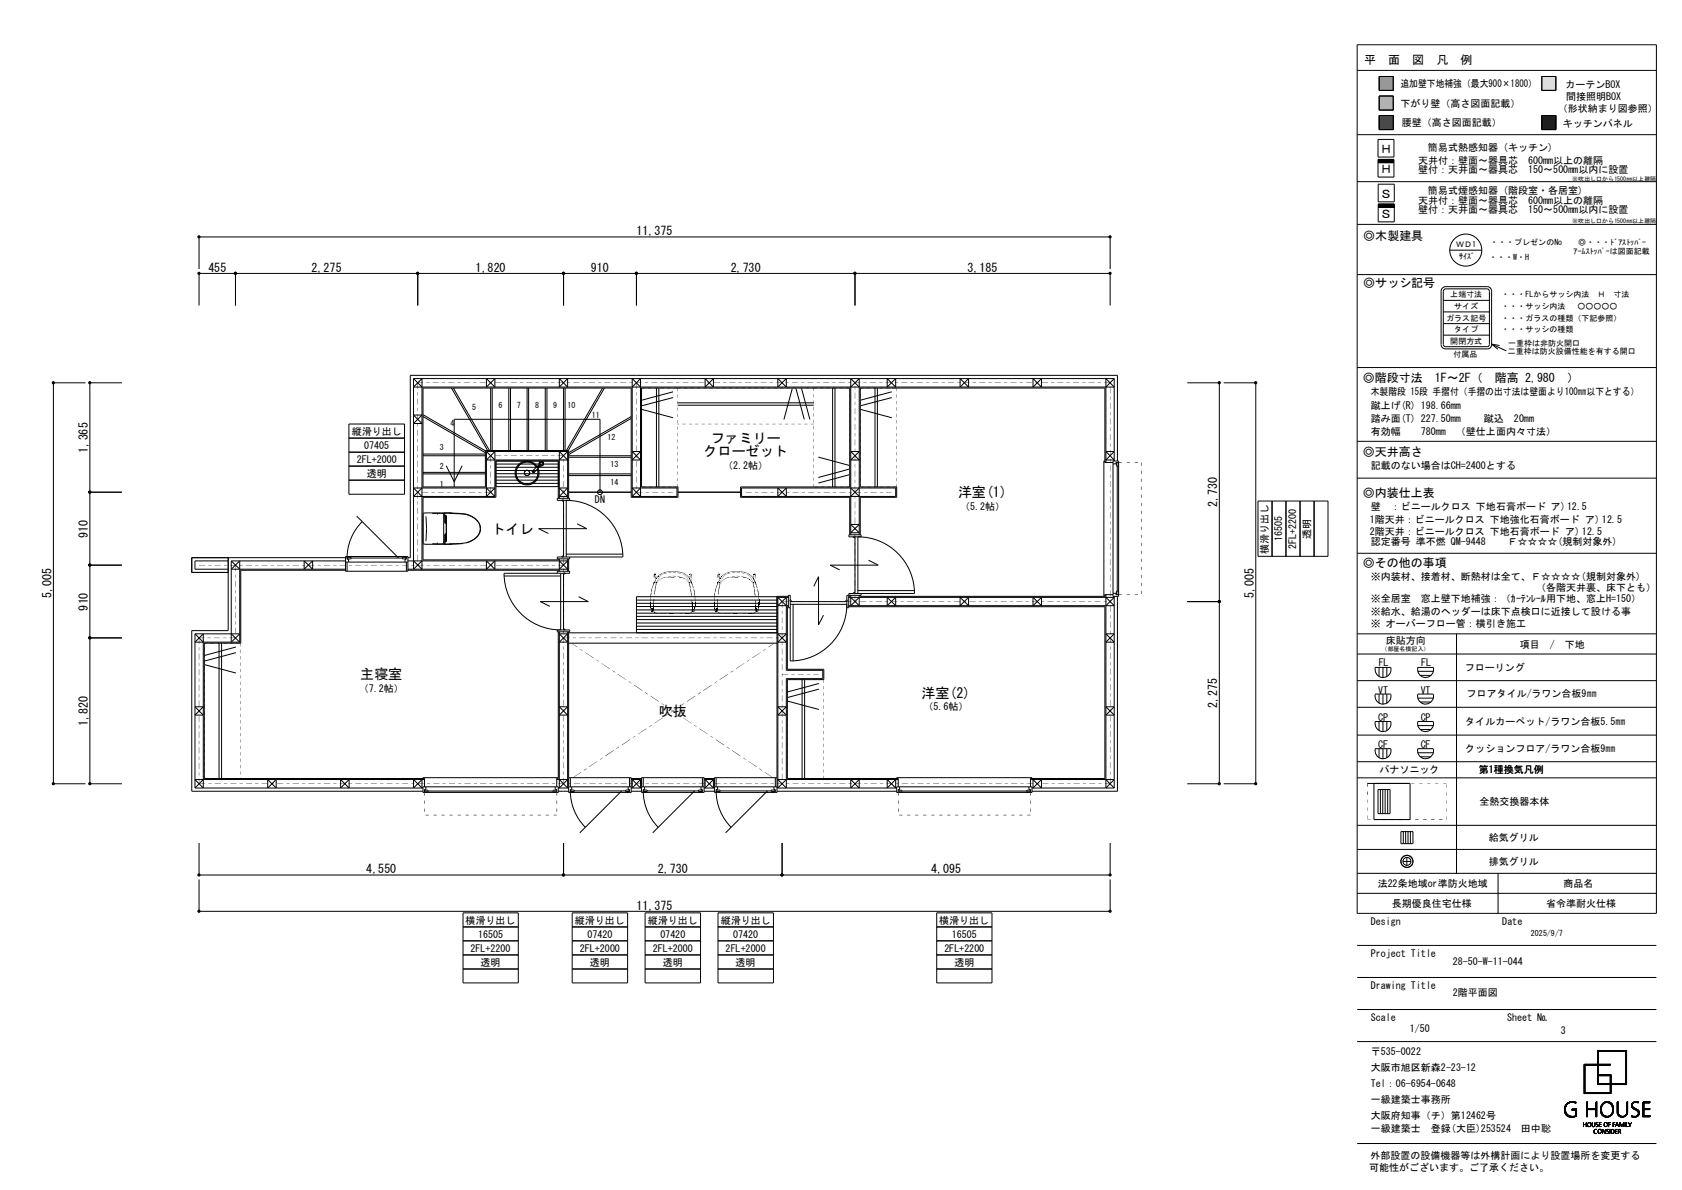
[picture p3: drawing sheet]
<svg xmlns="http://www.w3.org/2000/svg" width="420mm" height="297mm" viewBox="0 0 420 297" stroke-linecap="round" stroke-linejoin="round" font-family="sans-serif">
<defs><g id="words">
<g font-size="3.5">
<text x="175.7" y="113.9">クローゼット</text>
<text x="177.5" y="110.4">ファミリー</text>
<text x="239.2" y="124.1">洋室(1)</text>
<text x="122.7" y="133.2">トイレ</text>
<text x="90" y="169.6">主寝室</text>
<text x="164.5" y="178.7">吹抜</text>
<text x="230.1" y="174.1">洋室(2)</text>
</g>
<g font-size="3">
<text x="340.7" y="16.1">平　面　図　凡　例</text>
<text x="344.6" y="38.3">Ｈ</text>
<text x="344.6" y="43.3">Ｈ</text>
<text x="344.6" y="49.4">Ｓ</text>
<text x="159" y="58.7">11,375</text>
<text x="340.4" y="59.8">◎木製建具</text>
<text x="344.6" y="54.4">Ｓ</text>
<text x="52" y="67.8">455</text>
<text x="77.8" y="67.8">2,275</text>
<text x="118.7" y="67.8">1,820</text>
<text x="147.5" y="67.8">910</text>
<text x="182.5" y="67.8">2,730</text>
<text x="241.6" y="67.8">3,185</text>
<text x="340.4" y="71.7">◎サッシ記号</text>
<text x="340.3" y="95.3">◎階段寸法　1F～2F（　階高 2,980　）</text>
<text x="21.9" y="112.9" transform="rotate(-90 21.9 112.9)">1,365</text>
<text x="340.3" y="113.7">◎天井高さ</text>
<text x="340.3" y="124">◎内装仕上表</text>
<text x="303.9" y="126.6" transform="rotate(-90 303.9 126.6)">2,730</text>
<text x="21.9" y="134.2" transform="rotate(-90 21.9 134.2)">910</text>
<text x="340.3" y="141.4">◎その他の事項</text>
<text x="12.8" y="149.3" transform="rotate(-90 12.8 149.3)">5,005</text>
<text x="313.1" y="149.3" transform="rotate(-90 313.1 149.3)">5,005</text>
<text x="21.9" y="152.4" transform="rotate(-90 21.9 152.4)">910</text>
<text x="303.9" y="176.6" transform="rotate(-90 303.9 176.6)">2,275</text>
<text x="21.9" y="181.2" transform="rotate(-90 21.9 181.2)">1,820</text>
<text x="91.4" y="217.9">4,550</text>
<text x="164.3" y="217.9">2,730</text>
<text x="232.5" y="217.9">4,095</text>
<text x="159" y="227">11,375</text>
</g>
<g font-size="2.5">
<text x="349.7" y="21.8">追加壁下地補強（最大900×1800）</text>
<text x="390.9" y="21.9">カーテンBOX</text>
<text x="349.7" y="26.8">下がり壁（高さ図面記載）</text>
<text x="389" y="28.1">（形状納まり図参照）</text>
<text x="391.1" y="25">間接照明BOX</text>
<text x="350" y="31.5">腰壁（高さ図面記載）</text>
<text x="390.3" y="31.6">キッチンパネル</text>
<text x="354.1" y="40.9">天井付：壁面～器具芯　600mm以上の離隔</text>
<text x="356.5" y="37.8">簡易式熱感知器 (キッチン)</text>
<text x="354.1" y="43.3">壁付：天井面～器具芯　150～500mm以内に設置</text>
<text x="354.1" y="50.8">天井付：壁面～器具芯　600mm以上の離隔</text>
<text x="354.1" y="53.3">壁付：天井面～器具芯　150～500mm以内に設置</text>
<text x="356.5" y="48.3">簡易式煙感知器 (階段室・各居室)</text>
<text x="342.3" y="98.7">木製階段 15段 手摺付（手摺の出寸法は壁面より100㎜以下とする）</text>
<text x="342.3" y="102">蹴上げ(R) 198.66mm</text>
<text x="342.3" y="105.3">踏み面(T) 227.50mm</text>
<text x="370.5" y="105.2">蹴込　20mm</text>
<text x="87.8" y="108.5">縦滑り出し</text>
<text x="90.9" y="112">07405</text>
<text x="342.3" y="108.6">有効幅</text>
<text x="354.8" y="108.6">780mm　（壁仕上面内々寸法）</text>
<text x="89.1" y="115.5">2FL+2000</text>
<text x="91.6" y="119">透明</text>
<text x="180.6" y="117.1">（2.2帖）</text>
<text x="342.3" y="117.1">記載のない場合はCH=2400とする</text>
<text x="148.5" y="125.6">DN</text>
<text x="239.7" y="127.3">（5.2帖）</text>
<text x="342" y="130.6">1階天井：ビニールクロス 下地強化石膏ボード ア) 12.5</text>
<text x="342.3" y="127.3">壁　：ビニールクロス 下地石膏ボード ア)12.5</text>
<text x="320.2" y="135" transform="rotate(-90 320.2 135)">16505</text>
<text x="323.7" y="136.9" transform="rotate(-90 323.7 136.9)">2FL+2200</text>
<text x="327.2" y="134.4" transform="rotate(-90 327.2 134.4)">透明</text>
<text x="342" y="133.5">2階天井：ビニールクロス 下地石膏ボード ア) 12.5</text>
<text x="342.3" y="136.1">認定番号 準不燃 QM-9448　　Ｆ☆☆☆☆(規制対象外)</text>
<text x="316.7" y="138.2" transform="rotate(-90 316.7 138.2)">横滑り出し</text>
<text x="342.3" y="144.7">※内装材、接着材、断熱材は全て、Ｆ☆☆☆☆(規制対象外)</text>
<text x="383.5" y="147.6">（各階天井裏、床下とも）</text>
<text x="342.3" y="150.2">※全居室　窓上壁下地補強：（ｶｰﾃﾝﾚｰﾙ用下地、窓上H=150）</text>
<text x="342.3" y="153.4">※給水、給湯のヘッダーは床下点検口に近接して設ける事</text>
<text x="342.3" y="156.6">※ オーバーフロー管：横引き施工</text>
<text x="346.1" y="160.7">床貼方向</text>
<text x="379.5" y="161.8">項目　/　下地</text>
<text x="344.3" y="166.3">FL</text>
<text x="354.9" y="166.3">FL</text>
<text x="365.8" y="167.6">フローリング</text>
<text x="89.6" y="172.8">（7.2帖）</text>
<text x="344.1" y="173.1">VT</text>
<text x="354.7" y="173.1">VT</text>
<text x="230.6" y="177.3">（5.6帖）</text>
<text x="344.1" y="179.9">CP</text>
<text x="354.8" y="180">CP</text>
<text x="366.2" y="174.1">フロアタイル/ラワン合板9㎜</text>
<text x="365.9" y="180.8">タイルカーペット/ラワン合板5.5㎜</text>
<text x="344.1" y="186.7">CF</text>
<text x="354.8" y="186.7">CF</text>
<text x="365.9" y="187.6">クッションフロア/ラワン合板9㎜</text>
<text x="344.4" y="193">パナソニック</text>
<text x="369.3" y="193">第1種換気凡例</text>
<text x="366.9" y="201">全熱交換器本体</text>
<text x="369.2" y="209.9">給気グリル</text>
<text x="369.2" y="215.9">排気グリル</text>
<text x="344" y="221.4">法22条地域or準防火地域</text>
<text x="390.4" y="221.4">商品名</text>
<text x="347.6" y="226.4">長期優良住宅仕様</text>
<text x="386" y="226.4">省令準耐火仕様</text>
<text x="116.2" y="230.5">横滑り出し</text>
<text x="143.6" y="230.5">縦滑り出し</text>
<text x="161.8" y="230.5">縦滑り出し</text>
<text x="180" y="230.5">縦滑り出し</text>
<text x="234.5" y="230.5">横滑り出し</text>
<text x="342.3" y="230.8">Design</text>
<text x="375.1" y="230.8">Date</text>
<text x="117.5" y="237.5">2FL+2200</text>
<text x="119.4" y="234">16505</text>
<text x="144.8" y="237.5">2FL+2000</text>
<text x="146.7" y="234">07420</text>
<text x="163" y="237.5">2FL+2000</text>
<text x="164.9" y="234">07420</text>
<text x="181.2" y="237.5">2FL+2000</text>
<text x="183.1" y="234">07420</text>
<text x="235.8" y="237.5">2FL+2200</text>
<text x="237.7" y="234">16505</text>
<text x="342.3" y="238.8">Project Title</text>
<text x="120" y="241">透明</text>
<text x="147.3" y="241">透明</text>
<text x="165.5" y="241">透明</text>
<text x="183.7" y="241">透明</text>
<text x="238.3" y="241">透明</text>
<text x="362.8" y="241">28-50-W-11-044</text>
<text x="342.3" y="246.8">Drawing Title</text>
<text x="362.8" y="248.7">2階平面図</text>
<text x="342.3" y="254.8">Scale</text>
<text x="352" y="257.7">1/50</text>
<text x="376.3" y="254.8">Sheet №</text>
<text x="342.3" y="263.4">〒535-0022</text>
<text x="389.8" y="258">3</text>
<text x="342.3" y="267.4">大阪市旭区新森2-23-12</text>
<text x="342.3" y="271.4">Tel：06-6954-0648</text>
<text x="342.3" y="275.4">一級建築士事務所</text>
<text x="342.3" y="279.4">大阪府知事（チ）第12462号</text>
<text x="342.3" y="282.6">一級建築士　登録(大臣)253524　田中聡</text>
<text x="341.9" y="292.3">可能性がございます。ご了承ください。</text>
<text x="342.2" y="289.2">外部設置の設備機器等は外構計画により設置場所を変更する</text>
</g>
<g font-size="2">
<text x="363.6" y="61.8">ＷＤ1</text>
<text x="364.4" y="64.6">ｻｲｽﾞ</text>
<text x="371.8" y="64.8">・・・W・H</text>
<text x="372.1" y="61.1">・・・プレゼンのNo</text>
<text x="392.9" y="63.4">ｱｰﾑｽﾄｯﾊﾟｰは図面記載</text>
<text x="394.1" y="61.1">◎・・・ﾄﾞｱｽﾄｯﾊﾟｰ</text>
<text x="362.1" y="74.3">上端寸法</text>
<text x="363.1" y="77.1">サイズ</text>
<text x="374.9" y="77.1">・・・サッシ内法　 ○○○○○</text>
<text x="374.9" y="74.3">・・・FLからサッシ内法　Ｈ　寸法</text>
<text x="361.1" y="80">ガラス記号</text>
<text x="363.1" y="82.9">タイプ</text>
<text x="374.9" y="82.9">・・・サッシの種類</text>
<text x="374.9" y="80">・・・ガラスの種類（下記参照）</text>
<text x="362.1" y="85.8">開閉方式</text>
<text x="363" y="89">付属品</text>
<text x="376.5" y="88.4">二重枠は防火設備性能を有する開口</text>
<text x="376.6" y="86.4">一重枠は非防火開口</text>
<text x="124.5" y="101.7">6</text>
<text x="129.1" y="101.7">7</text>
<text x="133.6" y="101.7">8</text>
<text x="138.1" y="101.7">9</text>
<text x="141.7" y="101.7">10</text>
<text x="112.5" y="106.4">4</text>
<text x="117.9" y="102.4">5</text>
<text x="147.8" y="104.4">11</text>
<text x="109.8" y="112.4">3</text>
<text x="151.7" y="109.8">12</text>
<text x="109.8" y="117">2</text>
<text x="152.4" y="116.5">13</text>
<text x="109.8" y="121.5">1</text>
<text x="152.4" y="121">14</text>
<text x="382.3" y="233.6">2025/9/7</text>
</g>
<g font-size="1.5">
<text x="392.6" y="45.1">※吹出し口から1500㎜以上離隔</text>
<text x="392.6" y="55.8">※吹出し口から1500㎜以上離隔</text>
<text x="345" y="162.6">（部屋名横記入）</text>
</g>
</g></defs>
<path d="M344.4 19.1h3.5v3.5h-3.5z" fill-rule="evenodd" fill="#979797" stroke="#979797" stroke-width=".25"/>
<g fill="none" stroke="#000" stroke-width=".25">
<path d="M338.9 17.6h74.7M338.9 11.2h74.7v216.8h-74.7zM344.4 19.1h3.5v3.5h-3.5zM385 19.1h3.5v3.5h-3.5zM338.9 33.6h74.7M344.1 34.8h4v4.4h-4zM344.1 39.8h4v4.4h-4zM344.1 39.9h4M344.1 39.8h4M344.4 24h3.5v3.5h-3.5zM344.4 28.8h3.5v3.5h-3.5zM385 28.8h3.5v3.5h-3.5z"/>
<path d="M338.9 56h74.7M338.9 45.3h74.7M344.1 40.6h4M344.1 40.5h4M344.1 40.4h4M344.1 40.3h4M344.1 40.2h4M344.1 40.1h4M344.1 40h4M344.1 51.7h4M344.1 46h4v4.4h-4zM344.1 51h4v4.4h-4z"/>
<path d="M344.1 51.6h4M344.1 51.5h4M344.1 51.4h4M344.1 51.3h4M344.1 51.2h4M344.1 51.1h4M49.7 76.2v-8h227.5v8M49.7 67.1v-8h227.5v8M58.8 68.2v8M104.3 68.2v8M140.7 68.2v8M158.9 68.2v8"/>
<path d="M213.5 68.2v8M338.9 68.5h74.7M360.4 77.9h11.5M360.4 75h11.5M360.9 71.5h10.4a1.1 1.1 0 0 1 1.1 1.2v13.2a1.07 1.07 0 0 1-1.1 1.2h-10.4M360.9 72.1h10.4l.3 .1 .3 .5-.1 13.6-.5 .2h-10.4M361 72.1l-.4 .2-.2 .4v13.3l.1 .3 .5 .2M361 71.5a1.14 1.14 0 0 0-1.2 1.2v13.2a1.1 1.1 0 0 0 1.2 1.2M362 62.4h8M21.3 95.5h-8v100.1h8M30.4 95.5h-8v100.1h8M103.3 94.5v47.6l2.1-2.1"/>
<path d="M103.3 94.5h174.9M103.3 94.5l2.1 2.1M112.7 96.9l9.1 15.5M113.2 96.9l9 15.5M121.5 94.5v2.1l2.1-2.1v2.1zM122.5 96.9v15.5M122.9 96.9v15.5M127 96.9v15.5M127.5 96.9v15.5M131.6 96.9v15.5M132 96.9v15.5M136.1 96.9v15.5"/>
<path d="M136.6 96.9v15.5M139.7 94.5v2.1l2-2.1v2.1zM140.7 96.9v15.5M141.1 96.9v15.5M150.5 96.9l-9.1 15.5M150.9 96.9l-9 15.5M157.9 96.6l2-2.1v29.4l-2-2.1h11.1v2.1h-11.1M159.9 96.6l-2-2.1v29.4M163.9 96.9v24.6M164.5 96.9v24.6M168.1 97.8l-7.8 2.1M168.1 99.2l-7.8 2.1"/>
<path d="M176.1 94.5v2.1l2-2.1v2.1zM194.2 94.5v2.1l2.1-2.1v2.1zM197.8 97l-2.1 7.7M198.8 97l2 7.7M200.2 97l2 7.7M207.9 96.9v24.6M208.5 96.9v24.6M212.4 96.6l2.1-2.1v39M214.5 96.6l-2.1-2.1v39M218.5 96.9v24.6M219.1 96.9v24.6M221.5 94.5l2.1 2.1v-2.1l-2.1 2.1z"/>
<path d="M222.7 97.8l-7.8 2.1M222.7 99.2l-7.8 2.1M239.7 94.5l2.2 2.1v-2.1l-2.2 2.1zM257.9 94.5v2.1l2.2-2.1v2.1zM278.2 94.5v20.6M278.2 94.5l-2.1 2.1M296.5 95.5h8v100.1h-8M305.6 95.5h8v100.1h-8M338.9 91.7h74.7M360.4 80.8h11.5M360.4 83.7h11.5M372.4 85.9l3.7 1.7"/>
<path d="M372.4 85.9l2 .3M372.4 85.9l1.6 1.3M87.1 116.3h13.9M87.1 105.8h13.9v17.6h-13.9zM87.1 109.3h13.9M87.1 112.9h13.9M87.1 119.8h13.9M103.3 103.6h2.1l-2.1 2.1h2.1zM105.6 118.3h15.6M105.6 117.9h15.6M105.6 113.7h15.6M105.6 113.3h15.6"/>
<path d="M105.6 104l15.6 9M105.6 103.5l15.6 9M111.4 116.2l2 4 2-4M121.5 112.7h20.2M121.5 112.7v11.2l2.1-2.1h-20.3l2.1 2.1M121.5 112.7l2.1 2.1M123.8 115.8h15.6M123.8 119.8h15.6M123.8 119h15.6M123.8 118.2h15.6M123.8 117.4h15.6M123.8 116.6h15.6"/>
<path d="M128.9 117.6v.4M130.9 117.9l.1 .5M131 118.4l.4 .3M131.4 118.7h.4M131.4 117.4l-.5 .5M131.6 117.4h.2M131.8 117.4l.2 .1M131.8 117.4h-.4M132 117.5l.2 .4M132 117.5l.3 .4M132.2 118.4l-.4 .3M132.2 117.9l.1 .3-.5 .5"/>
<path d="M132.9 117.6v.2M132.9 117.7l.3 .3M132.9 117.8h.1M132.9 117.6l.3 .4M133 117.6h.1M133 117.6l-.1 .1M133.1 117.6h.1M133.1 117.6l.2 .3M133.3 117.9h.1M133.3 117.9l-.1 .1M133.7 116.3a2.77 2.77 0 0 0-3-.8 2.77 2.77 0 0 0-1.9 2.5M133.9 116.6a2.72 2.72 0 0 0-2.6-1.4 2.72 2.72 0 0 0-2.3 1.9"/>
<path d="M134.1 116.4a3 3 0 0 0-5.1 .2 3 3 0 0 0 2.4 4.5 3 3 0 0 0 3-4.2M134.1 116.7h.1M134.2 117.1a2.73 2.73 0 0 1-2.1 3.6 2.73 2.73 0 0 1-3.2-2.7M134.2 116.7l.8-.7-.8 .8M134.2 117.1a2.78 2.78 0 0 1-2.1 3.7 2.78 2.78 0 0 1-3.3-2.8M134.6 115.7l.1 .2M134.8 115.3l-.2 .4M134.8 115.8l-1.8 1.8M134.9 116l-.1-.4a.4 .4 0 0 1 .7-.1 .4 .4 0 0 1-.3 .6M134.9 116l-.7 .7M134.9 116l-.8 .7M134.9 116l.3 .1"/>
<path d="M135 115.2l-.2 .1M135 116.2h.4zM135.1 116.1l-1.8 1.8M135.4 115.2l-.6 .1M135.4 115.2l.3 .5M135.7 115.9l-.3 .3M135.7 115.7v.2M141.7 112.7v11.7M141.7 112.7l-2 2.1M142 118.3h15.6M142 113.7h15.6M142 114.1h15.6"/>
<path d="M142 118.7h15.6M157.6 104l-15.6 9M157.6 104.4l-15.6 9.1M157.9 112.7h2l-2 2.1h2zM160.3 102.2l7.8 2.1M169.2 100.5h34M169.2 101.1h34M204.3 114.1l7.7 2.1M212 118.5l-7.7 2.1M212 117.1l-7.7 2.1M212.4 112.7h2.1l-2.1 2.1h2.1zM214.9 102.2l7.8 2.1"/>
<path d="M275.9 115.1h-.3v33.7M276.1 112.7h2.1l-2.1 2.1h2.1zM276.1 115.4v-20.9l2.1 2.1h-174.9l2.1-2.1v47.6l-2.1-2.1M277.9 115.1h1.4v33.7h-1.4zM277.9 115.4h-2v-18.5h-61.1v24.6h9.1v2.6h-9.1v9.4M278.8 115.4v.9h.4v-.9M279 116.3v31.2M279 115.1v-21.4h-176.6v45.5h-.5M279.3 115.4h-.7v.4h-.7M338.9 110.2h74.7M338.9 119.3h74.7M22.4 122.9h8"/>
<path d="M57 139.2v18.2h-9.1v40.1h57.7M57 140h-8.3v2.1h8.3M57.7 140v20.3l2.2-2.1h-11.2M57.7 140h28.6M57.7 140l2.2 2.1M75.9 140v2.1l2.2-2.1v2.1zM86.3 139.2h-38.4v3.7h9.1M86.3 138.9h15.6v3.7h-15.6zM86.7 138.9v.7h.3v.7M86.8 139.1h.9v.4h-.9zM87.7 139.3h12.8M89.1 128.8l10.4 10.5"/>
<path d="M90.4 130.2a12.8 12.8 0 0 0-3.7 9.1M100.5 139.1h.9v.4h-.9zM101.5 138.9v.7h-.4v.7M101.9 140h39.8l-2 2.1M105.4 121.8l-2.1 2.1h20.3M105.6 135.6l.4 .2h6.9M106 128.2l.1 .1M106.1 135.6l-.1 .1M106.3 128.9l.2 3.1-.2 3M107.9 135.7l2 .1M107.9 128.1h2.8M109.1 135.5l.2 .1"/>
<path d="M109.3 128.2l-.2 .2M109.9 135.7h.8M110.7 135.7l.4 .1M110.7 128.1v7.6M110.7 128.1l.6 .1M110.9 135.7h.4M110.9 135.3h.5M110.9 128.1v.6h.5M110.9 128.6h.5M110.9 128.1h.2M111.1 128.7v1.8M111.1 133.4v1.8"/>
<path d="M111.2 130.6h.2M111.2 130.6l-.1-1.9h.3v6.5h-.3l.1-1.9M111.2 133.3h.2M111.3 128.7v1.8M111.3 133.4v1.8M111.3 135.8h.1M111.3 128.1h-.3M111.4 135.2h-.5v.6h.2M111.4 133.2l-.2 .1M111.4 128.1h-.1h.1M111.5 128.7v6.5M112.2 128.1l3.4 .2"/>
<path d="M112.7 128l.2 .1M112.9 135.8h-.2M112.9 128.1l-6.9-.1-.4 .3M112.9 128.1a11.3 11.3 0 0 1 4.3 .6M113.4 121.5v-16.9h36.4v18.3M115.6 135.7l-2.7 .1M116.4 128.4l1.4 .5M117.8 134.9a11.2 11.2 0 0 1-5.6 .8M117.8 128.9l.6 .4M118.4 129.3l1 .9M119 134.1a5.6 5.6 0 0 1-2.6 1.4M119 129.7l.4 .5"/>
<path d="M119.4 130.2a2.84 2.84 0 0 1 0 3.5M119.4 130.2a3.1 3.1 0 0 1-1 4.4M121.5 140v2.1l2.1-2.1v2.1zM121.5 121.8l2.1 2.1M123.6 123.9v-11.2l-2.1 2.1h20.2l-2-2.1v11.7M123.8 121.5h15.6M123.8 120.6h15.6M139.1 124.4h3.1v.5h-1.6v-.1l-1.5 .1zM139.4 124.4v-9.3h-15.6v9h-18.2v15.6h33.8v-.2M139.7 140l2 2.1h-39.8M139.7 139.5v3.1M139.7 121.8h2l-2 2.1h2z"/>
<path d="M140.3 124.9v.2h.4M140.7 124.9v14.1M140.7 138.8h-.4v.2M141.4 139v-14.1a14.1 14.1 0 0 1 14.1 14.1h-16.4v.5h3.1v-.5M141.4 138.3h14.1M141.7 139.5v3.1M142 122.9h15.6M142 124.4v-12h-20.8v9.1h-15.6v-24.6h52v27.2h11.7v-2.6h-9.1v-24.6h52v24.6h-27.3v2.6h27.3v9.4M142 139.5v3.1M144.1 130.7l2.4 1.3h-12l2.4 1.1M159.9 121.8l-2 2.1M169.3 122.9h15.6"/>
<path d="M185.2 121.8h38.4v2.1h-38.4zM194.2 121.8v2.1l2.1-2.1v2.1zM212 133.5h3v.5h-1.6v-.1l-1.4 .1zM212.4 121.8l2.1 2.1M212.4 130.9h2.1l-2.1 2.1h2.1zM213.1 134v.2h.4M213.5 134v14.1M214.5 121.8l-2.1 2.1M216.9 139.8l2.4 1.3h-12l2.4 1.1M314.1 125.1h17.5v13.8h-17.5zM317.6 125.1v13.8M321.1 125.1v13.8"/>
<path d="M324.6 125.1v13.8M328.1 125.1v13.8M338.9 138.1h74.7M22.4 141.1h8M22.4 159.2h8M48.7 158.2v38.5M48.7 158.2l2.1 2.1M57.7 158.2l2.2 2.1M86.3 142.1h-28.6l2.2-2.1v20.3M86.3 142.3h-26.2v18.2h-9.1v33.8h55v2.1M86.3 140.3h15.6M86.7 140.3v2.3"/>
<path d="M101.5 140.3v2.3M101.9 142.3h37.5v.3M125.9 143.8h14.1M139.1 143.1v-.5h3.1v.5h-1.2v-.1l-.2 .1h-14.9a14.1 14.1 0 0 0 14.1 14.1v-14.1M139.1 157.2h3.1v.5h-3.1zM139.4 157.7v36.6h-.4v2.1M139.7 158.2h2l-2 2.1h2zM139.7 157.7v39l2-2.1M140.7 143.1v14.1M140.7 157h.4v.2M141.1 143.1v.2h-.4M141.7 157.7v39l-2-2.1"/>
<path d="M142 157.9h52M142 157.7v40.1h15.6v-3.7h-15.6M144.5 148.9l2.4 1.3h-12l2.4 1.1M158.9 149.8h35.1M158.9 150.6h35.1M158.9 151.4h35.1M158.9 152.2h35.1M158.9 153h35.1M158.9 153.8h35.1M158.9 154.6h35.1M158.9 155.5h35.1M158.9 156.3h35.1"/>
<path d="M158.9 157.1h35.1M194 148.9h-35.1v9M194.2 158.2h2.1l-2.1 2.1h2.1zM194.2 149.1h2.6M194.2 149.1v47.6l2.1-2.1M194.2 149.1l2.1 2.1M196.8 148.8h-2.8v49h-15.6v-3.7h15.6M196.8 151.4h-.2v15.6h9.1v2.6h-9.1v24.7h27.7v2.1M196.8 151.2h-2.6l2.1-2.1v18.2h9.1v2.1h-9.1v27.3l-2.1-2.1M197.3 150.8h14.2a14.1 14.1 0 0 1-14.2 14.2v-16.4h-.5v3.1h.5M197.3 150.2h14.2M197.3 149.7h.2v.5"/>
<path d="M198 150.8v14.2M203.2 146.3l1.2-2.4v12.1l1.2-2.5M211.5 149.7h-.3v.5M211.9 151.4h64v42.9h-18.6v2.1M211.9 149.1h66.3l-2.1 2.1M212.2 148.6v.2h-.3M212.4 148.6v2.6l2.1-2.1M213.5 147.9h-.4v.2M214.2 148.1v-14.1a14.1 14.1 0 0 1 14.1 14.1h-16.3v.5M214.2 147.4h14.1M214.5 148.6v2.6l-2.1-2.1M215 148.1v.5h-3.5v1.2h.1l-.1 1.9h.4v-3.1"/>
<path d="M221.5 149.1v2.1l2.1-2.1v2.1zM239.7 149.1v2.1l2.2-2.1v2.1zM257.9 149.1v2.1l2.2-2.1v2.1zM276.1 158.2h2.1l-2.1 2.1h2.1zM276.1 149.1l2.1 2.1h-66.3M276.1 148.4v48.3l2.1-2.1h-20.9M277.9 148.4h-2v.4h-61.1v-.2M277.9 148.1h.7v.3h.7M278.2 148.8v47.9M278.8 148.4v-.9h.4v.9M279 148.8v48.7h-21.3M296.5 150.2h8"/>
<path d="M338.9 158.2h74.7M363.7 158.2v59.8M48.7 176.4h2.1l-2.1 2.1h2.1zM51.1 165.9l7.8 2.1M54.7 160.5v33.8M55.3 160.5v33.8M58.9 161.5l-7.8 2.1M58.9 162.9l-7.8 2.1M59.9 160.3h-11.2l2.1-2.1v38.5l-2.1-2.1h57.3M139.7 176.4h2l-2 2.1h2zM142 160.5h52M194.2 176.4h2.1l-2.1 2.1h2.1z"/>
<path d="M196.7 175l7.8 2.1M200.3 169.6v24.7M200.9 169.6v24.7M204.5 170.6l-7.8 2.1M204.5 172l-7.8 2.1M276.1 176.4h2.1l-2.1 2.1h2.1zM338.9 163.2h74.7M338.9 169.9h74.7M338.9 176.5h74.7M343.4 173.2h3.9M343.4 166.6h3.9a1.99 1.99 0 0 1-2 2.5 1.99 1.99 0 0 1-1.9-2.5zM343.4 173.3a1.99 1.99 0 0 0 1.9 2.4 1.99 1.99 0 0 0 2-2.4"/>
<path d="M344.3 166.6v2.2M344.3 173.3v2.2M345.3 166.6v2.5M345.3 173.3v2.5M346.3 166.6v2.2M346.3 173.3v2.2M354 173.2h3.9M354 167.6h3.9M354 174.2h3.9M354 166.6h3.9a1.99 1.99 0 0 1-1.9 2.5 1.99 1.99 0 0 1-2-2.5zM354 173.3a1.99 1.99 0 0 0 2 2.4 1.99 1.99 0 0 0 1.9-2.4M354.6 168.6h2.7"/>
<path d="M354.6 175.2h2.7M48.7 196.7h56.9M50.8 194.6l-2.1 2.1M66.8 194.6v2.1l2.2-2.1v2.1zM85 194.6v2.1l2.2-2.1v2.1zM103.3 194.6v2.1l2.1-2.1v2.1zM105.6 196.4h33.8v1.4h-33.8zM106 197.2h.9v.4h-.9M106.3 196.4v.7h-.3v.7M106.9 197.4h31.2M138.6 196.4v.7h.4v.7M139 194.6h3"/>
<path d="M139 197.2h-.9v.4h.9M139.4 194.1h-33.8v.2M139.4 197.5h2.6M139.4 196.7h2.6M142 196.4h15.6M142.4 197.4a12.9 12.9 0 0 0 3.8 9.1M142.4 194.1v2.3M142.5 197.2h.9v.4h-.9zM142.7 196.4v.7h-.3v.7M143.4 197.4h12.8M155.2 197.4l-10.4 10.5M156.2 197.2h.9v.4h-.9z"/>
<path d="M156.8 196.4v.7h.4v.7M157.2 194.1v2.3M157.6 194.3h2.6M157.6 197.5h2.6M157.6 194.6h2.6M157.6 196.7h2.6M157.9 194.6v2.1l2-2.1v2.1zM160.2 194.1h15.6v3.7h-15.6zM160.2 196.4h15.6M160.6 197.4a12.9 12.9 0 0 0 3.8 9.1M160.6 194.1v2.3M160.7 197.2h.9v.4h-.9z"/>
<path d="M161 196.4v.7h-.4v.7M161.6 197.4h12.8M173.4 197.4l-10.4 10.5M174.4 197.2h.9v.4h-.9zM175 196.4v.7h.4v.7M175.4 194.1v2.3M175.8 194.3h2.6M175.8 197.5h2.6M175.8 194.6h2.6M175.8 196.7h2.6M176.1 194.6v2.1l2-2.1v2.1zM178.4 196.4h15.6"/>
<path d="M178.8 197.4a12.9 12.9 0 0 0 3.8 9.1M178.8 194.1v2.3M178.9 197.2h.9v.4h-.9zM179.2 196.4v.7h-.4v.7M179.8 197.4h12.8M191.6 197.4l-10.4 10.5M192.6 197.2h.9v.4h-.9zM193.3 196.4v.7h.3v.7M193.6 194.1v2.3M194 197.5h29.9M194 194.6h30.3M194 196.7h29.9"/>
<path d="M212.4 194.6v2.1l2.1-2.1v2.1zM221.5 194.6v2.1l2.1-2.1v2.1zM223.9 194.3v-.2h33.8v.2M223.9 196.4h33.8v1.4h-33.8zM224.3 197.2h.9v.4h-.9M224.6 196.4v.7h-.3v.7M225.2 197.4h31.2M256.9 196.4v.7h.4v.7M257.3 197.2h-.9v.4h.9M257.7 196.7h20.5M257.9 194.6v2.1l2.2-2.1v2.1zM276.1 194.6l2.1 2.1"/>
<path d="M338.9 194.1h74.7M338.9 183.5h74.7M338.9 190.1h74.7M341.4 195.5h10.7v9.1h-9v-9.1M343.4 180.1h3.9a1.99 1.99 0 0 1-2 2.5 1.99 1.99 0 0 1-1.9-2.5zM343.4 186.9h3.9a1.99 1.99 0 0 1-2 2.5 1.99 1.99 0 0 1-1.9-2.5zM344.1 197.1h3v6h-3zM344.3 180.1v2.2M344.3 186.9v2.2M344.7 197.1v6M345.3 197.1v6M345.3 180.1v2.5"/>
<path d="M345.3 186.9v2.5M345.9 197.1v6M346.3 180.1v2.2M346.3 186.9v2.2M346.5 197.1v6M354 180.1h3.9M354 181.1h3.9M354 186.9h3.9M354 187.9h3.9M354 180.1a1.99 1.99 0 0 0 2 2.5 1.99 1.99 0 0 0 1.9-2.5M354 186.9a1.99 1.99 0 0 0 2 2.5 1.99 1.99 0 0 0 1.9-2.5M354.6 182.1h2.7"/>
<path d="M354.6 188.9h2.7M49.7 210.4v8h227.5v-8M49.7 219.5v8h227.5v-8M140.7 210.4v8M195.3 210.4v8M338.9 218h74.7M338.9 212h74.7M338.9 206h74.7M349.8 207.6h3v3h-3zM350.3 215h2M350.4 207.6v3M351 207.6v3"/>
<path d="M351.3 214v2M351.6 207.6v3M352.2 207.6v3M374.1 218v10M115.6 231.4h13.8M115.6 227.8h13.8v17.5h-13.8zM115.6 234.8h13.8M115.6 238.3h13.8M142.9 231.4h13.8M142.9 227.8h13.8v17.5h-13.8zM142.9 234.8h13.8M142.9 238.3h13.8"/>
<path d="M161.1 231.4h13.8M161.1 227.8h13.8v17.5h-13.8zM161.1 234.8h13.8M161.1 238.3h13.8M179.3 231.4h13.8M179.3 227.8h13.8v17.5h-13.8zM179.3 234.8h13.8M179.3 238.3h13.8M233.9 227.8h13.8v17.5h-13.8zM233.9 231.4h13.8M233.9 234.8h13.8M233.9 238.3h13.8"/>
<path d="M338.9 236h74.7M338.9 223h74.7M115.6 241.9h13.8M142.9 241.9h13.8M161.1 241.9h13.8M179.3 241.9h13.8M233.9 241.9h13.8M338.9 244h74.7M338.9 252h74.7M338.9 260h74.7M390.6 277.2l.5 .5M390.6 277.1l.4 .4"/>
<path d="M390.6 277l.4 .5M390.6 276.9l.3 .4M390.6 276.7l.3 .4M390.6 276.6l.3 .4M390.6 276.6l.3 .3M390.6 276.5l.3 .3M390.7 277.5l1.3 1.3-.5-.5M390.7 277.4l.5 .5M390.7 277.3l.4 .5M390.7 276.4l.2 .2M390.7 277.6l1.2 1.2M390.7 276.2l.2 .2"/>
<path d="M390.7 277.7l1.1 1.1M390.8 277.9l.8 .8M390.8 277.8l.9 1M390.8 275.9l.2 .3M390.8 276l.3 .1M390.8 275.8l.3 .3M390.9 278.1l.5 .5M390.9 277.2l-.3-.4 .3 .4M390.9 276.7l-.2-.3 .2 .3M390.9 275.7l.2 .4-.2-.3M390.9 275.7l.3 .2-.2-.3 .3 .2M390.9 276.5l-.2-.3 .2 .4"/>
<path d="M391 275.6l.2 .2M391 276.3l-.3-.2 .3 .3M391.1 275.5l.2 .3M391.1 275.5l.2 .2M391.1 275.5l.3 .2M391.2 275.4l.2 .2M391.2 278l-.5-.6 1.4 1.4M391.3 275.3l.3 .2M391.5 275.2l.2 .2M391.5 275.5l-.3-.1 .3 .2M391.6 275.5l-.2-.2 .2 .2M391.6 275.2l.1 .2"/>
<path d="M391.6 275.1l.2 .2M391.6 275.5l-.2-.2 .1 .2M391.6 278.4l.5 .4M391.7 275.1l.2 .2M391.7 275.1l.3 .2M391.7 278.4l.4 .4M391.8 278.4l.4 .4M391.8 278.5l.5 .3-.4-.3M392 278.5l.4 .3-.4-.2M392.1 275l.2 .2M392.1 275l.3 .2M392.1 278.6l.5 .2-.3-.2"/>
<path d="M392.2 275.2l-.3-.2 .2 .3M392.2 275l.3 .2M392.3 275l.3 .2M392.3 278.6l.3 .2M392.4 275l.3 .2M392.4 278.6l.3 .2M392.5 275l.3 .2M392.5 277v.1M392.5 276.9v.2M392.5 276.9l.1 .2M392.5 278.6l.3 .2-.2-.2M392.6 276.8l.3 .3"/>
<path d="M392.6 275l.3 .2M392.6 278.6l.2 .2M392.6 278.6l.4 .2M392.6 276.8l.4 .3-.3-.3M392.6 275l.4 .2M392.7 277.1l-.2-.3 .3 .3M392.7 275l.4 .2M392.7 276.8l.4 .3M392.7 276.8l.3 .3M392.8 278.6l.2 .2M392.8 276.8l.3 .3M392.9 275l.3 .3-.3-.3"/>
<path d="M392.9 276.8l.3 .3M392.9 275l.5 .3M392.9 278.6l.3 .2M393 276.8l.3 .3-.2-.3M393 275l.4 .4M393 278.6l.4 .2M393 276.8l.3 .3M393.1 276.8l.6 .6M393.1 278.8l-.3-.2 .3 .2M393.1 276.8l.6 .5M393.1 275l.4 .4M393.2 276.8l.5 .4"/>
<path d="M393.2 275l.3 .3-.2-.3M393.3 278.5l.2 .2M393.3 276.8l.4 .4M393.4 276.8l.3 .3M393.4 275l.1 .2-.1-.2M393.4 278.1l.3 .4-.3-.3M393.4 278l.3 .4M393.4 278l.3 .3M393.4 277.7l.3 .5-.3-.3M393.4 277.5l.3 .5M393.4 277.4l.3 .3M393.4 277.2l.3 .5"/>
<path d="M393.4 276.8l.3 .1M393.4 278.7l-.2-.2 .3 .2M393.4 278.4l.2 .2M393.4 278.2l.3 .4M393.4 277.5l.3 .3M393.4 277.3l.3 .2M393.5 275.1h.1M393.5 276.8l.2 .1M393.6 276.8l.1 .1M393.7 276.8h.1M395.5 272.9v.1M395.5 272.2l.3 .5"/>
<path d="M395.5 272.1l.3 .3M395.5 271.9l.3 .4M395.5 271.8l.3 .4M395.5 271.5l.3 .5M395.5 271.4l.3 .3M395.5 271.1l.3 .4M395.5 270.9l.3 .3M395.5 270.8l.3 .3M395.5 270.6l.3 .4M395.5 270.5l.3 .3M395.5 270.4l.3 .3M395.5 270.3l.3 .3"/>
<path d="M395.5 270.2l.3 .4-.3-.3M395.5 268.3l.3 .4M395.5 268.5l.3 .3M395.5 268.8l.3 .3M395.5 268.9l.3 .3-.3-.3M395.5 269l.3 .3M395.5 269.1l.3 .3M395.5 269.2l.3 .3-.3-.3M395.5 269.3l.3 .3-.3-.2M395.5 269.4l.3 .3M395.5 269.5l.3 .3M395.5 269.6l.3 .3"/>
<path d="M395.5 270.1l.3 .3M395.5 269.8l.3 .3M395.5 272.5l.5 .5M395.5 272.7l.4 .3-.4-.2 .2 .2M395.5 265.9l.3 .4M395.5 266.3l.3 .2M395.5 266.2l.3 .4-.3-.3M395.5 266.4l.3 .3M395.5 265.7l.3 .3-.2-.1M395.5 265.8l.3 .3M395.5 266.5l.3 .3-.3-.2M395.5 266.7l.3 .2"/>
<path d="M395.5 266.1l.3 .3M395.5 266.3l.3 .3M395.5 267.2l.3 .5M395.5 266.6l.3 .3M395.5 267.3l.3 .2M395.5 267.7l.3 .3M395.5 267.6l.3 .2M395.5 266.8l.3 .3M395.5 267.5l.3 .4-.3-.3M395.5 267.8l.3 .3-.3-.2M395.5 268l.3 .2M395.5 268.3l.3 .2"/>
<path d="M395.5 267.5l.3 .3M395.5 268.4l.3 .2M395.5 267.6l.3 .3M395.5 268.9l.3 .2M395.5 268.1l.3 .3M395.5 268.9l.3 .3M395.5 270.6l.3 .2M395.5 271.4l.3 .2M395.5 271.6l.3 .3M395.5 267.9l.3 .3M395.5 272.8l.2 .2M395.6 265.6l.3 .3"/>
<path d="M395.6 265.9h.2M395.6 273l-.1-.1 .2 .1M395.7 265.9h.1M395.8 271.5l-.3-.2 .3 .3M395.8 271.2l-.3-.2 .3 .4M395.8 268.9l-.3-.3 .3 .4M395.8 269.9l-.3-.2 .3 .3M395.8 270.2l-.3-.3 .3 .4M395.8 265.9l-.3-.3 .3 .3M395.8 267l-.3-.3 .3 .3M395.8 267.2l-.3-.2 .3 .4M395.8 268.3l-.3-.2 .3 .3"/>
<path d="M395.8 272.8l.2 .2M395.9 272.8l.2 .2M395.9 265.6l.3 .3M395.9 265.9l-.3-.3 .5 .3M395.9 273l-.4-.5 .6 .5M396 265.6l.2 .3M396 272.8l.2 .2M396 265.6l.4 .3M396.1 272.8l.3 .2M396.1 265.6l.2 .3M396.2 276.2l.2 .5M396.2 276.1l.2 .4"/>
<path d="M396.2 275.8l.2 .3M396.2 275.7l.2 .4M396.2 275.5l.2 .4-.2-.3M396.2 275.5l.2 .3M396.2 275.3l.2 .2M396.2 275.1l.2 .5M396.2 276.5l.5 .5-.3-.3M396.2 276.4l.4 .6-.4-.5 .2 .4M396.2 278.6l.2 .2M396.2 278.5l.2 .3M396.2 278.3l.2 .5M396.2 278.2l.2 .3-.2-.3"/>
<path d="M396.2 278l.2 .4-.2-.3M396.2 277.8l.2 .3M396.2 277.5l.2 .4M396.2 277.5l.2 .3M396.2 277.4l.2 .3-.2-.2M396.2 277.2l.2 .3M396.2 277l.2 .5-.2-.3M396.2 276.9l.2 .3M396.2 276.7l.2 .5M396.2 272.8l.3 .2-.3-.2M396.2 278.3l.2 .3M396.2 278l.2 .3"/>
<path d="M396.2 277.7l.2 .3M396.2 277.3l.2 .3M396.2 276.6l.2 .4M396.2 275.4l.2 .3M396.2 278.8v-.2l.1 .2M396.2 265.6l.4 .3M396.2 275l.2 .3M396.3 272.8l.2 .2M396.3 272.8l.4 .2M396.3 275h.1M396.4 265.6l.3 .3M396.4 276.2l-.2-.3 .2 .4"/>
<path d="M396.4 275.3l-.2-.3 .2 .3M396.4 275.2l-.2-.2 .2 .2M396.4 276.9h.1M396.4 278.2l-.2-.3 .2 .3M396.4 277h.1M396.5 276.7l.4 .3M396.5 272.8l.2 .2M396.5 265.6l.3 .3M396.6 276.7l.3 .3M396.6 265.6l.3 .3M396.7 276.7l.3 .3M396.7 273l-.2-.2 .3 .2"/>
<path d="M396.7 272.8l.3 .2M396.8 276.7l.3 .3-.3-.3M396.9 276.7l.3 .3M396.9 273l-.2-.2 .3 .2M396.9 265.6l.3 .3-.2-.3M396.9 277l-.3-.3 .4 .3M397 276.7l.3 .3M397 265.9l-.3-.3 .4 .3M397 265.6l.5 .3M397.1 273l-.3-.2 .5 .2M397.1 265.6l.3 .3M397.1 276.7l.4 .3"/>
<path d="M397.2 272.8l.2 .2M397.2 276.7l.4 .3M397.2 273l-.2-.2 .3 .2M397.2 272.8l.3 .2-.2-.2M397.3 277l-.3-.3 .4 .3M397.3 265.6l.3 .3-.3-.3M397.3 276.7l.3 .3M397.3 265.6l.2 .3M397.3 265.6l.4 .3M397.4 276.7l.5 .3M397.4 272.8l.3 .2M397.5 265.6l.4 .3"/>
<path d="M397.6 273l-.3-.2 .3 .2M397.6 277l-.3-.3 .4 .3M397.6 276.7l.3 .3M397.7 276.7l.3 .3M397.7 265.6l.4 .3M397.7 272.8l.3 .2M397.8 276.7l.4 .3M397.8 273l-.3-.2 .4 .2M397.8 272.8l.3 .2M397.8 265.6l.5 .3-.3-.3M397.9 276.7l.3 .3M398 272.8l.1 .2"/>
<path d="M398 276.7l.4 .3M398 272.8l.3 .2M398.1 265.6l.3 .3M398.1 276.7l.6 .6M398.1 272.8l.3 .2-.3-.2M398.1 265.6l.3 .3-.1-.3M398.1 276.7l.6 .7M398.2 276.7l.5 .5-.2-.3M398.2 277l-.3-.3 .4 .3M398.2 272.8l.3 .2M398.2 265.6l.3 .3M398.3 276.7l.4 .5"/>
<path d="M398.3 272.8l.3 .2M398.3 272.8l.2 .2M398.4 272.8l.3 .2M398.5 276.2l.2 .3M398.5 276.1l.2 .4M398.5 275.8l.2 .5M398.5 278.7l.1 .1M398.5 278.6l.2 .2M398.5 278.4l.2 .4-.2-.3M398.5 278.1l.2 .3M398.5 277.9l.2 .3M398.5 277.5l.2 .5"/>
<path d="M398.5 277.3l.2 .2M398.5 277.1l.2 .5M398.5 276.5l.2 .3M398.5 276.8l.2 .3M398.5 277.2l.2 .2M398.5 277.5l.2 .2M398.5 275.3l.2 .2M398.5 275.1l.2 .4-.2-.3M398.5 272.8l.2 .2M398.5 275.3l.2 .3M398.5 275.4l.2 .4M398.5 275.6l.2 .5"/>
<path d="M398.5 275.8l.2 .3M398.5 265.6l.3 .3M398.5 278l.2 .3M398.5 277.9l.2 .4M398.5 277.7l.2 .3M398.5 277.4l.2 .4M398.5 277.3l.2 .4M398.5 278.7v.1M398.5 276.4l.2 .3M398.5 275.3l.2 .4M398.5 275l.2 .2M398.6 272.8l.3 .2"/>
<path d="M398.6 265.6l.5 .6-.2-.3M398.6 265.9l-.3-.3 .4 .3M398.6 275l.1 .2M398.7 272.8l.3 .2-.2-.2M398.7 275v.2M398.7 276.6l-.2-.3 .2 .3M398.7 278.5l-.2-.3 .2 .4M398.7 278.1l-.2-.3 .2 .4M398.7 276.9l-.2-.3 .2 .4M398.7 275.3l-.2-.3 .2 .4M398.7 265.6l.4 .4M398.7 275h.1"/>
<path d="M398.8 272.8l.3 .2M398.8 265.9l-.1-.3 .4 .5M398.8 265.6l.3 .3M398.9 262.5l.2 .2M398.9 262.4l.2 .2zM398.9 262.3l.1 .2M398.9 262.2l.2 .3M398.9 263.6l.2 .3M398.9 263.5l.2 .3-.2-.2M398.9 264.6l.2 .2-.2-.1M398.9 263.4l.2 .2M398.9 263.3l.2 .3"/>
<path d="M398.9 263.2l.2 .3M398.9 262.8l.2 .3M398.9 263.9l.2 .3M398.9 262.6l.2 .3M398.9 262.5l.2 .3M398.9 263.7l.2 .2M398.9 264.8l.2 .3-.2-.2M398.9 263.8l.2 .3M398.9 265l.2 .2M398.9 265.3l.2 .2M398.9 264.2l.2 .3M398.9 265.6l.3 .3"/>
<path d="M398.9 265.6l.2 .3M398.9 264.7l.2 .3M398.9 265.7l.2 .2M398.9 264.9l.2 .3M398.9 265.9l.2 .2M398.9 266l.2 .3M398.9 265.1l.2 .3M398.9 266.1l.2 .3-.2-.2M398.9 266.3l.2 .2M398.9 265.5l.3 .4M398.9 266.6l.2 .2M398.9 266.7l.2 .2"/>
<path d="M398.9 266.7l.2 .4-.2-.2M398.9 266.2l.2 .3M398.9 266.4l.2 .3M398.9 267.2l.2 .2M398.9 267.2l.2 .3-.2-.2M398.9 267.3l.2 .3M398.9 266.8l.2 .3M398.9 267.4l.2 .4-.2-.3M398.9 267.7l.2 .1M398.9 267.1l.2 .3M398.9 267.8l.2 .4M398.9 268l.5 .5z"/>
<path d="M398.9 267.5l.2 .3M398.9 268.2l.2 .2M398.9 267.7l.2 .3M398.9 268.2l.3 .3zM398.9 268.5l.2 .2M398.9 268.1l.4 .4-.2-.2M398.9 268.1l.3 .4M398.9 268.5l.2 .3-.2-.2M398.9 268.6l.2 .3M398.9 268.4l.2 .3M398.9 268.7l.2 .4M398.9 269.1l.2 .4"/>
<path d="M398.9 269.5l.2 .2-.2-.2M398.9 269.8l.2 .2M398.9 269.7l.2 .3M398.9 270.1l.2 .3M398.9 270.3l.3 .4zM398.9 270.4l.3 .3-.3-.1M398.9 270.7h.1M398.9 270.6l.1 .1M398.9 267.3l.2 .2M398.9 265.9l.2 .3M398.9 264.6l.2 .3M398.9 262.2l.3 .3"/>
<path d="M398.9 272.8l.2 .2M399 262.2l.3 .3M399 262.5l.1 .1M399 272.8l.3 .2M399 262.5h.1M399.1 272.8l.4 .2-.3-.2M399.1 268.4l.1 .1M399.1 264.5l-.2-.3 .2 .6M399.1 263.2l-.2-.3 .2 .5M399.1 264.2l-.2-.2 .2 .4M399.1 262.9l-.2-.2 .2 .4M399.1 264l-.2-.3 .2 .3"/>
<path d="M399.1 265.3l-.2-.3 .2 .3M399.1 265.6l-.2-.3 .5 .6M399.1 265.6l-.2-.2 .4 .5M399.1 266.6l-.2-.2 .2 .3M399.1 267.2l-.2-.3 .2 .4M399.1 268.6l-.2-.3 .2 .3M399.1 269.1l-.2-.2 .2 .4M399.1 269.5l-.2-.2 .2 .4M399.1 269.8l-.2-.3 .2 .4M399.1 270.2l-.2-.3 .2 .4M399.1 270.4l-.2-.2 .4 .5M399.1 268.3l.2 .2"/>
<path d="M399.1 265.7l.1 .2M399.1 265.6l.2 .3M399.2 265.6l.3 .3-.2-.3M399.2 268.3l.3 .2M399.2 270.5l.5 .2M399.2 262.2l.3 .3M399.2 265.6l.3 .3M399.3 265.6l.3 .3M399.3 268.3l.3 .2-.2-.2M399.3 262.5l-.2-.3 .4 .3M399.3 262.2l.3 .3-.2-.3M399.3 270.5l.3 .2"/>
<path d="M399.3 270.7l-.4-.4 .5 .4M399.4 262.2l.2 .3M399.4 265.6l.3 .3M399.4 268.3l.3 .2M399.4 272.8l.3 .2M399.4 262.2l.3 .3M399.5 265.6l.3 .3M399.5 270.5l.5 .2M399.5 273l-.3-.2 .4 .2M399.5 265.6l.3 .3-.2-.3M399.6 262.2l.3 .3M399.6 268.3l.3 .2"/>
<path d="M399.6 276.9l.4 .6-.4-.3 .4 .4M399.6 276.6l.3 .3M399.6 276.6l.3 .4M399.6 276.7l.3 .4M399.6 270.5l.3 .2M399.6 276.5l.3 .3M399.7 277.5l1.3 1.3M399.7 277.4l.4 .5M399.7 277.4l.3 .3M399.7 276.4l.2 .3-.3-.2M399.7 276.4l.2 .2M399.7 276.3l.2 .3"/>
<path d="M399.7 262.2l.3 .3-.3-.3M399.7 268.3l.3 .2-.3-.2M399.7 272.8l.3 .2M399.7 277.3l.3 .4M399.7 277.6l1.2 1.2M399.7 277.7l1.1 1.1M399.7 276.1l.3 .3M399.7 273l-.2-.2 .3 .2M399.7 276.2l.2 .3M399.8 272.8l.3 .2-.3-.2M399.8 262.5l-.3-.3 .3 .3M399.8 262.2l.3 .3-.3-.3"/>
<path d="M399.8 268.5l-.3-.2 .3 .2M399.8 276l.2 .3M399.8 275.8l.3 .2M399.8 272.8l.2 .2M399.8 270.5l.3 .2M399.8 265.6l.3 .3M399.8 277.9l.8 .8M399.8 272.8l.5 .2M399.8 273l-.3-.2 .4 .2M399.9 278.1l.4 .5M399.9 275.8l.2 .2M399.9 275.7l.2 .2"/>
<path d="M399.9 262.2l.3 .3-.2-.3M399.9 265.6l.2 .3M399.9 265.9l-.3-.3 .4 .3M399.9 270.5l.2 .2M399.9 268.3l.2 .2M399.9 275.7l.2 .3M399.9 277l-.3-.2 .3 .4M399.9 268.3l.3 .2M400 262.2l.3 .3M400 275.5l.2 .3M400 276.1l-.2-.1 .2 .2M400 275.5l.3 .2"/>
<path d="M400 265.6l.3 .3M400 268.3l.4 .2-.3-.2M400 268.5l-.2-.2 .2 .2M400 270.5l.3 .2M400 268.5l-.2-.2 .3 .2M400 272.8l.6 .2M400.1 275.4l.3 .2M400.2 275.8l-.3-.2 .2 .3M400.2 275.3l.2 .2M400.2 268.3l.3 .2M400.2 265.6l.3 .3M400.2 262.2l.3 .3"/>
<path d="M400.2 270.5l.3 .2M400.3 275.3l.1 .2M400.3 265.9l-.2-.3 .3 .3M400.3 268.3l.5 .2M400.3 270.5l.3 .2M400.3 270.7l-.2-.2 .3 .2M400.3 272.8l.2 .2M400.3 275.3l.2 .2M400.3 262.2l.3 .3M400.3 275.6l-.2-.2 .2 .3M400.3 275.2l.3 .2M400.3 272.8l.3 .2"/>
<path d="M400.4 262.5l-.3-.3 .3 .3M400.4 268.3l.2 .2M400.4 278.3l.5 .5M400.4 265.6l.3 .3M400.4 272.8l.3 .2M400.5 278.7l-.7-.7 .7 .7M400.5 270.5l.3 .2-.2-.2M400.5 275.1l.2 .3-.3-.2M400.5 265.6l.3 .3-.2-.3M400.5 265.9l-.2-.3 .3 .3M400.6 262.2l.3 .3M400.6 268.3l.3 .2"/>
<path d="M400.6 270.5l.3 .2M400.6 265.6l.2 .3M400.6 275l.2 .3-.2-.2M400.6 265.6l.3 .3M400.6 270.7l-.2-.2 .3 .2M400.6 272.8l.2 .2M400.6 278.4l.5 .4-.3-.3M400.6 278.7l-.8-.9 .9 1M400.6 262.5l-.2-.3 .4 .3M400.6 262.2l.6 .3M400.6 272.8l.3 .2M400.6 275l.3 .3"/>
<path d="M400.7 275l.3 .3M400.7 272.8l.3 .2-.2-.2M400.8 275l.2 .3M400.8 262.2l.2 .3M400.8 265.6l.3 .3M400.8 270.5l.3 .2M400.8 278.5l.4 .3M400.9 265.6l.3 .3-.3-.3M400.9 270.5l.3 .2-.3-.2M400.9 275l.3 .2M400.9 268.3l.3 .2M400.9 268.5l-.2-.2 .3 .2"/>
<path d="M400.9 270.5l.2 .2M400.9 272.8l.2 .2M400.9 265.6l.2 .3M400.9 278.6l.3 .2M400.9 278.6l.4 .2M400.9 275l.2 .2-.2-.2M400.9 262.2l.4 .3M400.9 265.9l-.2-.3 .3 .3M400.9 270.7l-.2-.2 .3 .2M400.9 272.8l.3 .2M401 275l.3 .2zM401 265.6l.3 .3"/>
<path d="M401 268.3l.3 .2M401 270.5l.3 .2M401 272.8l.4 .2M401.1 278.6l.2 .2M401.1 265.6l.3 .3M401.1 268.3l.3 .2M401.1 270.5l.3 .2M401.1 268.5l-.3-.2 .3 .2M401.1 262.2l.3 .3M401.1 275l.2 .1M401.2 275l.2 .2M401.2 265.6l.2 .3"/>
<path d="M401.2 270.5l.2 .2-.2-.2M401.2 275h.1M401.2 262.2l.3 .3-.2-.3M401.2 272.8l.3 .2-.3-.2M401.2 268.3l.2 .2M401.2 275l.4 .3M401.2 265.6l.3 .3M401.2 268.3l.3 .2M401.2 270.5l.5 .2M401.2 278.6h.1M401.3 278.7l-.2-.1 .3 .2-.4-.2 .3 .2M401.3 278.6l.2 .2-.2-.2"/>
<path d="M401.3 275.1l-.2-.1 .3 .2M401.3 278.6l.3 .2-.2-.2M401.3 262.2l.3 .3M401.3 270.5l.2 .2M401.3 278.6l.1 .2M401.3 275l.2 .3M401.3 275.1v.1M401.3 275l.3 .3-.3-.3M401.3 268.3l.5 .2M401.3 272.8l.4 .2-.3-.2M401.4 275l.3 .3M401.4 262.2l.2 .3"/>
<path d="M401.4 268.5l-.2-.2 .2 .2M401.4 275l.5 .4M401.4 278.6l.3 .2-.3-.2M401.4 272.8l.3 .2M401.4 278.6l.3 .2M401.4 270.5l.6 .2M401.4 268.3l.3 .2M401.5 278.6l.3 .2M401.5 265.6l.3 .3M401.5 275l.5 .5M401.5 262.2l.3 .3M401.6 278.6l.2 .2"/>
<path d="M401.6 265.9l-.3-.3 .4 .3M401.6 270.5l.2 .2M401.6 272.8l.1 .2M401.6 262.2l.4 .3M401.6 268.3l.3 .2M401.6 272.8l.3 .2M401.7 278.6l.2 .2M401.7 275l1.1 1.1M401.7 278.5l.3 .2M401.7 262.5l-.3-.3 .3 .3M401.7 272.8l.3 .2M401.7 262.2l.3 .3"/>
<path d="M401.7 265.6l.3 .3M401.7 270.5l.6 .7-.3-.2M401.8 278.5l.2 .2M401.8 268.3l.5 .5zM401.8 272.8l.2 .2M401.8 278.5l.3 .2M401.8 265.9l-.2-.3 .4 .3M401.8 265.6l.3 .3M401.8 270.5l.4 .2M401.8 275l1 1M401.9 278.4l.3 .2M401.9 275l.9 .9"/>
<path d="M401.9 268.3l.4 .4M401.9 272.8l.2 .2M401.9 278.5l.1 .2M401.9 262.2l.3 .3M402 275.1l.7 .6M402 268.5l-.3-.2 .6 .6-.3-.3M402 268.3l.3 .3-.1-.1M402 270.5l.3 .2M402 272.8h.1M402 262.5l-.2-.3 .3 .3M402 268.3l.3 .2zM402 268.7l.3 .2"/>
<path d="M402 268.8l.3 .3-.3-.2M402 269.1l.3 .4-.3-.3M402 269.3l.3 .3M402 269.5l.3 .4-.3-.2M402 269.4l.3 .3M402 269.8l.3 .4-.3-.3M402 269.7l.3 .3M402 270.1l.6 .6-.4-.2M402 270.3l.4 .4zM402 271l.3 .4M402 271.1l.3 .3M402 271.2l.3 .4"/>
<path d="M402 271.4l.3 .5-.3-.3M402 271.7l.3 .2M402 271.7l.3 .4-.3-.2M402 271.9l.3 .3M402 272l.3 .3M402 272.1l.3 .4M402 272.3l.3 .3M402 272.2l.3 .2M402 272.5l.3 .3M402 272.5l.3 .4M402 272.8l.3 .2M402 268.7l.3 .3"/>
<path d="M402 273h.1M402 272.9l.1 .1M402 272.9l.2 .1M402 272.8l.2 .2M402.1 278.3l.2 .2M402.1 270.5h.1M402.1 270.7l.2 .3-.4-.5 .4 .4M402.1 265.6h.1M402.1 268.3l.2 .1M402.2 278.6l-.2-.2 .2 .2M402.2 278.3l.2 .2M402.2 265.7l-.2-.1 .2 .2"/>
<path d="M402.2 275.2l.4 .4M402.2 268.3l.1 .1M402.2 268.5l.1 .1M402.3 275.3l.2 .2M402.3 262.5l-.3-.3 .5 .3M402.3 262.2l.3 .3M402.3 268.3h.1M402.3 278.5l-.3-.2 .2 .3M402.3 278.1l.1 .3-.2-.1M402.3 278.1l.2 .2M402.3 269.2l-.3-.3 .3 .4M402.3 270.2l-.3-.2 .3 .3"/>
<path d="M402.3 272.5l-.3-.2 .3 .4M402.3 270.7l-.3-.2 .3 .3M402.3 275.8l.6 .6-.5-.5M402.4 278l.1 .3-.2-.3M402.4 278l.2 .2M402.4 277.9l.3 .2M402.4 262.2l.3 .3M402.4 270.5l.3 .2M402.5 276l.4 .4M402.5 277.7l.3 .3-.3-.2M402.5 276.1l.4 .4-.4-.4M402.5 262.2l.3 .3-.2-.3"/>
<path d="M402.5 270.5l.3 .2-.3-.2M402.5 270.7l-.5-.5 .6 .5M402.5 277.5l.3 .2M402.5 276.2l.4 .5M402.5 276.1l.4 .4M402.6 277.4l.2 .3M402.6 277.3l.2 .3M402.6 277.2l.2 .3M402.6 276.4l.3 .4-.3-.2M402.6 262.2l.4 .3M402.6 276.6l.3 .5-.3-.3M402.6 276.7l.3 .3"/>
<path d="M402.6 277.2l.3 .3M402.6 277.1l.3 .3M402.6 277l.3 .3M402.6 276.9l.3 .3M402.7 270.5l.3 .2M402.8 277.9l-.3-.3 .3 .3M402.8 276l-1.1-1 1.1 1.1M402.8 262.2l.3 .3M402.8 277.7l-.3-.2 .3 .3M402.8 262.2l.2 .3M402.8 276.2l-1.2-1.2 1.2 1.3M402.9 262.2l.4 .3"/>
<path d="M402.9 270.5l.2 .2M402.9 270.7l-.3-.2 .3 .2M403 270.5l.2 .2M403 270.5l.3 .2M403.1 262.2l.3 .3M403.1 270.5l.4 .2M403.2 262.2l.3 .3M403.4 270.5l.3 .2M403.6 262.5l-.3-.3 .5 .3M403.6 262.2l.3 .3-.2-.3M403.6 270.7l-.3-.2 .3 .2M403.6 270.5l.4 .2"/>
<path d="M403.7 262.2l.4 .3M403.8 276.6l.2 .3M403.8 276.9l.2 .3M403.8 277.2l.2 .4M403.8 277.5l.3 .4M403.8 277.6l.4 .5M403.8 277.8l1 1-1-1M403.8 262.2l.2 .3M403.8 270.5l.4 .2-.3-.2M403.8 270.7l-.3-.2 .3 .2M403.8 275.2l.2 .3M403.8 275.5l.2 .5"/>
<path d="M403.8 275.5l.2 .3M403.8 275.8l.2 .3M403.8 276.2l.2 .4M403.8 277.1l.2 .4-.2-.3M403.8 277.6l.4 .4M403.8 277.6l.3 .4M403.8 277l.2 .3M403.8 276.4l.2 .4-.2-.3M403.8 276l.2 .5M403.8 275.7l.2 .4M403.8 275.1l.2 .3M403.8 277.9l.9 .9"/>
<path d="M403.8 275l.2 .3M403.9 278l.7 .8M403.9 262.2l.3 .3M403.9 278.1l.6 .7M403.9 278.2l.6 .5M403.9 275h.1M404 270.5l.3 .2M404 278.3l.4 .4M404 276.9l-.2-.3 .2 .4M404 277.1l-.2-.3 .2 .4M404 277.7l-.2-.3 .3 .3M404 275.3l-.2-.3 .2 .3"/>
<path d="M404 275.5l-.2-.2 .2 .4M404 276.2l-.2-.3 .2 .4M404 278.3l.3 .3M404 275.2l-.1-.2 .1 .2M404.1 277.8l-.3-.3 .3 .3M404.1 270.5l.5 .2M404.2 262.5l-.3-.3 .5 .3M404.2 262.2l.4 .3M404.2 270.5l.3 .2M404.2 278.1l-.4-.4 1.1 1.1M404.4 270.5l.3 .2M404.4 278.3l.5 .5-.4-.4"/>
<path d="M404.5 270.5l.5 .2M404.5 270.5l.2 .2M404.5 262.2l.3 .3M404.6 278.5l.4 .3M404.6 262.5l-.2-.3 .3 .3M404.7 278.5l.3 .4M404.7 278.6l.4 .3-.3-.3M404.7 262.2l.3 .3M404.7 270.5l.4 .2-.3-.2M404.8 262.2l.3 .3M404.9 278.6l.3 .3M404.9 262.5l-.3-.3 .4 .3"/>
<path d="M404.9 270.5l.3 .2M404.9 262.2l.3 .3M405 278.6l.3 .2M405 270.5l.2 .2M405 278.6l.3 .2-.2-.2M405 278.6l.4 .2M405 270.5l.3 .2M405.1 270.5l.4 .2-.3-.2M405.2 262.2l.3 .3M405.2 270.7l-.2-.2 .3 .2M405.3 278.6l.2 .2M405.3 262.5l-.3-.3 .4 .3"/>
<path d="M405.3 278.6l.3 .2-.3-.2M405.4 278.6l.2 .2M405.5 278.8l-.3-.2 .2 .2M405.5 262.5l-.2-.3 .4 .3M405.5 262.2l.7 .6M405.5 270.5l.3 .2M405.5 270.7l-.2-.2 .3 .2M405.6 270.5l.2 .2M405.6 278.5l.2 .2M405.6 278.5l.2 .2-.2-.2M405.7 262.2l.5 .5zM405.7 270.7l-.3-.2 .4 .2"/>
<path d="M405.7 270.5l.2 .2M405.8 278.7l-.3-.2 .2 .3M405.8 262.2l.4 .4M405.8 278.3l.2 .3M405.8 270.7l-.2-.2 .3 .2M405.8 278.3l.3 .2M405.8 278.3l.2 .2M405.8 278.3l.3 .1M405.9 262.2l.3 .3-.3-.2M405.9 270.5l.2 .2M405.9 269.3l.3 .4-.3-.2M405.9 269.1l.3 .4"/>
<path d="M405.9 268.9l.3 .4M405.9 268.7l.3 .4M405.9 268.6l.3 .3M405.9 268.5l.3 .3M405.9 268.4l.3 .3M405.9 268.3l.3 .3-.3-.2M405.9 268.2l.3 .3M405.9 268l.3 .4-.3-.2M405.9 267.7l.3 .3-.3-.3M405.9 267.6l.3 .3M405.9 267.4l.3 .3M405.9 267.3l.3 .3"/>
<path d="M405.9 267.2l.3 .3M405.9 267l.3 .4-.3-.3M405.9 266.9l.3 .3M405.9 266.6l.3 .4M405.9 266.5l.3 .3M405.9 266.4l.3 .3-.3-.2M405.9 266.3l.3 .3M405.9 266.1l.3 .3M405.9 266l.3 .3M405.9 265.9l.3 .3M405.9 265.6l.3 .5M405.9 265.7l.3 .3"/>
<path d="M405.9 265.5l.3 .3M405.9 265.4l.3 .3-.3-.3M405.9 265.3l.3 .3M405.9 265.2l.3 .3M405.9 265l.3 .4-.3-.2M405.9 265l.3 .3M405.9 264.7l.3 .3M405.9 264.6l.3 .3M405.9 264.5l.3 .3M405.9 264.3l.3 .4M405.9 264.2l.3 .3M405.9 264.1l.3 .3-.3-.3"/>
<path d="M405.9 264l.3 .3M405.9 263.8l.3 .4M405.9 263.7l.3 .3-.3-.2M405.9 263.7l.3 .2M405.9 263.4l.3 .5M405.9 263.2l.3 .4M405.9 263l.3 .4M405.9 262.9l.3 .3M405.9 262.8l.3 .3M405.9 262.7l.3 .3-.3-.2M405.9 262.6l.3 .3M405.9 262.2v.1"/>
<path d="M405.9 270.7l-.1-.2 .3 .2M405.9 270.6l.2 .1M405.9 270.4l.3 .3-.3-.2M405.9 270.3l.3 .3M405.9 270.2l.3 .3M405.9 269.8l.3 .3M405.9 269.7l.3 .3M405.9 269.6l.3 .3-.3-.2M405.9 269.5l.3 .3M405.9 268.8l.3 .2M405.9 267.5l.3 .3M405.9 266.2l.3 .2"/>
<path d="M405.9 264.9l.3 .2M405.9 263.8l.3 .2M405.9 263.5l.3 .2M405.9 262.5l.3 .2M405.9 278.2l.2 .2M406 262.2l.2 .2M406 278.6l-.3-.2 .2 .2M406.1 262.2l.1 .1M406.1 277.9l.2 .3M406.1 278l.2 .2-.2-.2 .2 .2-.3-.1 .1 .3M406.1 277.8l.2 .3M406.1 277.7l.3 .3"/>
<path d="M406.2 269.1l-.3-.2 .3 .3M406.2 268.7l-.3-.1 .3 .3M406.2 268.1l-.3-.3 .3 .4M406.2 267.7l-.3-.2 .3 .3M406.2 267.4l-.3-.1 .3 .2M406.2 267l-.3-.3 .3 .4M406.2 266.4l-.3-.2 .3 .3M406.2 266.1l-.3-.2 .3 .2M406.2 265.1l-.3-.2 .3 .3M406.2 265l-.3-.2 .3 .3M406.2 270l-.3-.1 .3 .5M406.2 275l.2 .5-.2-.3"/>
<path d="M406.2 275.4l.2 .4M406.2 275.7l.2 .3-.2-.3M406.2 276.2l.2 .3M406.2 276.4l.2 .4-.2-.3M406.2 276.6l.2 .5M406.2 277l.2 .3M406.2 277.4l.2 .3M406.2 277.5l.2 .3M406.2 277.7l.2 .1M406.2 277.4l.2 .3-.2-.2M406.2 276.9l.2 .2M406.2 275.5l.2 .3"/>
<path d="M406.2 276.9l.2 .4M406.2 276.6l.2 .3M406.2 276.3l.2 .3M406.2 276l.2 .3M406.2 275.6l.2 .3M406.2 275.3l.2 .3M406.2 275.2l.2 .3M406.4 275v.1l-.1-.1 .1 .2-.1-.2 .1 .3M406.4 276.1l-.2-.3 .2 .4M406.4 276.4l-.2-.3 .2 .4M406.4 277.1l-.2-.3 .2 .4M406.4 277.4l-.2-.3 .2 .5"/>
<path d="M407.3 276l1.1 1M407.3 276.1l.8 .8M407.3 278.4l.4 .4M407.3 278.5l.2 .3M407.4 276.3l.5 .5M407.4 278.4l.4 .4M407.4 278.7l-.1-.1 .2 .2M407.4 276.2l.6 .7M407.4 275.5l.2 .2M407.4 275.5l.3 .2M407.4 275.5l.2 .3M407.4 276.3l.4 .5"/>
<path d="M407.6 275.2l.2 .2M407.6 275.8l-.2-.3 .2 .3M407.6 275.8l-.2-.2 .2 .3-.3-.2 .3 .3M407.6 276.1l-.3-.4 .4 .4M407.6 275.2l.3 .1M407.7 275.2l.1 .2-.2-.2 .2 .3-.3-.2 .2 .3-.2-.2M407.7 276.1l-.4-.3 2.1 2.1-.4-.4M407.8 275.1l.3 .2M407.8 278.6l.3 .2-.3-.2M407.9 275l.2 .3M407.9 278.8l-.4-.3 .5 .3M407.9 278.6l.3 .2"/>
<path d="M407.9 275l.3 .2M408 278.6l.3 .2M408 275l.3 .2M408.1 278.6l.3 .2M408.1 276.5l1.3 1.3M408.1 275l.2 .2M408.2 278.6l.3 .2-.2-.2M408.2 275l.3 .2-.2-.2M408.2 276.9l-.9-.8 1 .9M408.3 276.6l1.1 1.1-1-1M408.3 278.6l.3 .2M408.4 275l.2 .2"/>
<path d="M408.4 274.9l.5 .4-.3-.3M408.4 275l.3 .2M408.4 276.7l1 1M408.5 278.6l.2 .2M408.5 277.1l-1.2-1.2 1.3 1.3M408.6 276.8l.8 .8M408.6 278.6l.1 .2M408.6 278.8l-.2-.2 .3 .2M408.6 276.8l.8 .7M408.7 276.9l.6 .6M408.8 275l.4 .3M408.8 278.4l.2 .2"/>
<path d="M408.8 278.4l.1 .3-.2-.2M408.8 278.4l.2 .2-.2-.2M408.8 278.7l-.2-.2 .3 .2M408.9 276.9l.4 .4M408.9 275l.3 .3M408.9 275.3l-.3-.3 .5 .3M408.9 278.2l.3 .2M408.9 278.3l.3 .2-.3-.2M409 275l.2 .2M409 278.1l.2 .2M409 278.1l.2 .3M409 277.6l.4 .4-.4-.3"/>
<path d="M409 277.7l.4 .3M409 277.9l.3 .4M409.1 275l.1 .1M409.1 277.9l.2 .3M409.1 277.8l.3 .3M409.1 277.7l.3 .4M409.4 278.1l-.3-.2 .2 .4M410.2 276.5l.5 .5zM410.2 275l.3 .4M410.2 275.3l.3 .3M410.2 275.7l.3 .3-.3-.3M410.2 275.8l.3 .3"/>
<path d="M410.2 275.8l.3 .4M410.2 275.9l.3 .5M410.2 276.1l.3 .4M410.2 276.7l.3 .5M410.2 277l.3 .3-.3-.3M410.2 277.1l.3 .3M410.2 277.2l.3 .3M410.2 277.2l.3 .5M410.2 277.4l.3 .4M410.2 277.7l.3 .3M410.2 277.8l.3 .4M410.2 278l.3 .4"/>
<path d="M410.2 278.3l.5 .5M410.2 278.5l.3 .3-.3-.2M410.2 278.7l.2 .1M410.2 278.2l.6 .6M410.2 278l.3 .3M410.2 277.6l.3 .4-.3-.3M410.2 276.9l.3 .3M410.2 276.3l.3 .3M410.2 275.6l.3 .3M410.2 278.2l.3 .2M410.2 278.3l.3 .3M410.2 278.8h.1"/>
<path d="M410.3 275l.3 .3zM410.4 275l.3 .3M410.5 275.1l.4 .2-.3-.3 .4 .3M410.5 275.3l-.2-.3 .2 .3M410.5 275.4l-.3-.3 .3 .4M410.5 275.7l-.3-.3 .3 .3M410.5 275.8l-.3-.3 .3 .3M410.5 276.6l-.3-.2 .6 .6M410.5 278.4l-.3-.3 .3 .4M410.5 278.7l-.3-.3 .4 .4M410.5 277l-.3-.4 .3 .4M410.5 275h.1"/>
<path d="M410.6 278.5l.2 .3M410.6 276.7l.3 .3-.3-.3M410.7 276.7l.3 .3M410.7 275l.4 .3-.3-.3M410.7 277l-.5-.6 .6 .6M410.7 278.5l.2 .3M410.8 276.7l.3 .3M410.8 278.5l.3 .3M410.8 275l.4 .3M410.8 276.7l.4 .3M410.8 278.5l.5 .3M410.9 275l.4 .3"/>
<path d="M410.9 276.7l.4 .3-.3-.3M411 275l.4 .3M411 276.7l.4 .3M411 276.7l.3 .3M411.1 278.5l.5 .3M411.2 275l.4 .3M411.2 276.7l.3 .3M411.3 276.7l.4 .3M411.3 278.8l-.3-.3 .4 .3M411.3 278.5l.4 .3M411.3 276.7l.3 .3M411.4 275l.5 .3-.3-.3"/>
<path d="M411.4 278.5l.2 .3M411.4 278.5l.4 .3M411.4 276.7l.3 .3M411.5 276.7l.3 .3M411.5 278.5l.4 .3M411.6 276.7l.4 .2-.3-.2M411.6 278.5l.2 .3M411.6 275l.3 .3M411.7 275l.3 .3-.2-.3M411.7 276.7l.2 .3M411.9 278.5l.2 .3-.4-.3 .3 .3M411.9 276.7l.1 .2"/>
<path d="M411.9 278.5l.2 .1M411.9 275l.1 .2M412 275h.1M338.9 285.4h74.7M395.4 280.4v.1M395.4 281.2h.1M395.4 281v.2M395.4 280.9v.2M395.4 280.7v.1M395.4 280.6l.1 .1M395.4 280.5l.3 .2M395.4 280.3v.2"/>
<path d="M395.4 280.2v.2M395.4 280.2v.1M395.4 280.2h.1M395.4 280.7h.1M395.4 280.8v.2M395.5 280.6l.1 .1M395.7 280.6l.1 .1M395.8 280.6l.3 .4M395.9 280.6v.1M395.9 280.6l.2 .2M396 280.5l.1 .2M396 280.4l.1 .1"/>
<path d="M396 280.3l.1 .1M396 280.2l.1 .1M396 280.2h.1M396 281l.1 .2M396 281.1l.1 .1M396 280.9l.1 .2M396 280.8h.1M396.1 280.2h.1M396.1 280.5v.1M396.4 281l.2 .2M396.4 280.9l.3 .3M396.4 280.8l.1 .1"/>
<path d="M396.4 280.5l.1 .3M396.4 280.6l.1 .2M396.4 280.8l.1 .2M396.4 281l.3 .2M396.4 280.4l.1 .1M396.5 280.5v.1M396.5 280.3v.1M396.5 280.4v.1M396.5 280.2l.1 .1M396.5 280.2h.1M396.6 280.2h.4M396.6 280.2h.1"/>
<path d="M396.6 281.1l.1 .1M396.7 281.2l.1 .1M396.8 281.2h.1M396.8 281.2h.2M397 280.2l.2 .2M397 280.3l-.1-.1 .4 .3M397.1 281v.2M397.1 280.4l.2 .2-.1-.1M397.2 280.9l-.1 .1M397.2 280.6l.1 .4M397.2 280.5l.1 .2M397.2 280.8l.1 .1"/>
<path d="M397.5 280.8h.1M397.5 280.7l.1 .1M397.5 280.3l.1 .1M397.5 280.2l.1 .1M397.5 280.6l.1 .2M397.5 280.5l.1 .2M397.5 280.5l.1 .1M397.5 280.4l.1 .1M397.5 281l.3 .2M397.6 281l.2 .2M397.6 281.1v.1M397.6 281.1l-.1-.2 .3 .4"/>
<path d="M397.7 281.1l.2 .2M397.8 281.2l.2 .1M397.9 281.2h.1M398 282.6l.4 .4M398 282.5l.1 .2M398 282.4l.1 .1M398 282.2l.1 .2M398 282.2l.1 .1M398 282.1l.1 .1M398 282l.1 .2 .1-.2M398.1 282.4v.3M398.1 281.1v.1"/>
<path d="M398.1 281.2h-.1M398.1 281.1h.1M398.1 281.9h.2M398.2 281v.1M398.2 280.8l.1 .2M398.2 280.7l.1 .1M398.2 280.6l.1 .1M398.2 280.4l.1 .1M398.2 280.3l.1 .2M398.2 280.9l.1 .1M398.2 282.9l-.2-.2 .3 .2M398.2 281.9h.1"/>
<path d="M398.3 282.8l.1 .2M398.3 280.3l-.1-.1 .1 .2M398.3 280.6h.1M398.3 281.9h.1M398.4 281.9h.1M398.4 282.9l.1 .1M398.5 282.9h.1M398.5 281.9h.1M398.5 281.8l.2 .1M398.5 281.2h.1M398.5 281.1l.2 .1M398.5 280.3l.1 .1"/>
<path d="M398.6 282.9h.1M398.6 280.2h.1M398.6 280.2v.1M398.6 281.9h.1M398.6 280.4v.1M398.6 280.2h.3M398.7 281.9h.1M398.7 281.2l.1 .1M398.7 280.7l-.2-.2 .2 .2M398.7 280.6l.4 .4M398.7 281.2v.1M398.8 281.2h.1"/>
<path d="M398.8 280.6l.3 .3-.3-.3M398.8 280.2h.1M398.8 280.8l-.3-.4 .4 .4M398.9 280.2h.1M398.9 280.7l.2 .1M398.9 281.1l.1 .1M399 282.5l.4 .4-.1-.1M399 282.4l.1 .2M399 282.4l.1 .1M399 282.3l.1 .1M399 281l.1 .1M399 281.2h-.1"/>
<path d="M399 281.1h.1M399 282.2h.1M399 282.7l.2 .2M399 282.1h.1M399 282.1l.1 .1M399 282l.1 .1M399.1 282.2v.1M399.2 282.7l-.2-.1 .3 .3M399.2 281.9v.2M399.3 281.9h-.1M399.3 282.8h.1M399.3 280.7h.1"/>
<path d="M399.3 280.4l.1 .1M399.3 281.8v.1M399.3 281.1l.1 .1M399.3 280.9l.3 .3M399.3 280.8l.1 .2M399.3 280.8l.1 .1M399.3 280.6l.2 .1M399.3 280.5l.2 .2M399.3 280.2l.1 .2M399.3 280.2l.1 .1M399.4 280.2h.3M399.4 281.8l.1 .1"/>
<path d="M399.4 281.1l.1 .1M399.5 281.8l.1 .1M399.5 280.2h.1M399.5 281.9h.1M399.6 282.8h.1M399.6 282.9h.1M399.6 281.9l-.1-.1 .4 .4-.3-.3 .2 .1M399.6 281.1l.1 .1M399.6 280.7h.1M399.6 280.6l.1 .1M399.6 281.8l.3 .4M399.6 281.9l.3 .2"/>
<path d="M399.7 280.2h.1M399.7 280.6l.1 .1M399.7 281.1h.1M399.7 282.7l.1 .1M399.7 281.1l.1 .1M399.8 282.1l.1 .2M399.8 281.9h.1M399.8 282.4v.3M399.8 282.5h.1M399.8 282.4h.1M399.8 282.3l.1 .1M399.8 282.2l.1 .2"/>
<path d="M399.8 281.1v.1M400.1 282.8v.1M400.1 282.7l.1 .1M400.1 282.5v.2M400.1 282.4l.1 .2M400.1 282.2l.1 .1M400.1 282.1l.1 .1M400.1 282l.1 .2M400.1 281.9l.4 .3M400.2 282.4v.1M400.2 282.3v.1M400.2 282v.1"/>
<path d="M400.3 282.1l.2 .2M400.3 281.9v.1M400.3 282.1l.3 .3M400.4 282.3l.3 .4M400.4 282.3l.4 .5M400.5 280.5l.1 .1M400.5 280.9l.4 .3M400.5 282.5l.4 .4-.3-.2M400.5 280.8l.1 .2M400.5 281l.3 .2M400.6 280.3v.1M400.6 281l.1 .2"/>
<path d="M400.6 280.4h-.1M400.6 280.5v.3M400.6 280.8h-.1l.1 .1M400.6 280.2v.1M400.6 280.2h.2M400.6 282.7l.1 .2M400.7 280.2h-.1M400.8 281.1l.1 .1M400.8 280.2h.1M400.8 282.8h.1M400.8 282.6l.1 .1M400.8 282.3l.1 .1"/>
<path d="M400.8 282.2l.1 .2M400.8 282.2l.1 .1M400.8 282l.1 .1M400.8 281.9l.1 .1M400.8 281.9h.1M400.9 280.1l.1 .1zM400.9 282.2h.1M400.9 282.5v.2M400.9 282.4v.1M400.9 280.2h-.1M400.9 281.1v.1M400.9 281.2h.1"/>
<path d="M400.9 280.2h.2M401 281.2h.1M401 280.1l.4 .4-.3-.3M401.1 281.1h.1M401.1 281.1l.1 .1M401.2 282v.1M401.2 282.9h.1M401.2 282.1v.1M401.2 282.1l.5 .6-.3-.4M401.2 280.2l.2 .1M401.2 282.1l.2 .3M401.2 282.2l.2 .2"/>
<path d="M401.2 281.9v.1M401.2 281.1h.1M401.2 282.8l.2 .1M401.2 281.9h.2M401.2 280.2l.1 .1M401.3 280.9v.2M401.3 282.4l-.1-.2 .2 .2M401.3 280.4l.1 .1h-.1M401.3 281.1h-.1M401.3 281.9h.1M401.3 280.9l.1 .1M401.3 280.7v.1"/>
<path d="M401.3 280.5l.1 .3M401.3 280.5l.1 .1M401.4 281.9h.1M401.4 282.3l.3 .3-.2-.2M401.5 282.8l.1 .1M401.6 281.9h.1M401.6 282.8h.1M401.6 281.2h.1M401.6 281.1l.1 .1M401.6 281l.1 .2-.1-.1M401.6 280.7l.1 .1-.1-.2 .2 .1M401.6 280.4l.1 .1"/>
<path d="M401.6 280.3l.1 .2M401.6 282.6v.1M401.6 282.7l.1 .1M401.6 280.2l.1 .1-.1-.1M401.6 280.2l.1 .2M401.6 280.5l.2 .2-.2-.2 .1 .1M401.6 280.8l.1 .1M401.7 280.2h.1M401.7 281l-.1-.2 .1 .3M401.8 280.6l.1 .1M401.8 280.2h.1M401.9 280.6l.1 .1"/>
<path d="M401.9 280.2h.1M402 282.2h.1M402 282.1v.1M402 282v.1M402 282.2v.2M402 282.3v.1M402 282.4v.1M402 282.5h.1M402 282.8v.1M402 282.7v.1M402 282.6v.1M402 280.6l.1 .1"/>
<path d="M402 280.2h.1M402 281.9h.1M402 281.9v.1M402.1 280.2h-.1M402.1 280.6v.1M402.1 280.2h.1M402.3 282.5l.1 .1M402.3 282.4l.1 .1M402.3 282.3l.1 .1M402.3 282.1l.1 .1M402.3 281.9l.1 .2M402.3 281.9l.1 .1z"/>
<path d="M402.3 282.6l.1 .1M402.3 282.7l.2 .2M402.3 282.7l.1 .1M402.4 282.9h.1M402.3 281.9h.1M402.4 282.2v.2M402.4 282.2v.1M402.5 281.9h.1M402.5 282.8l.1 .1M402.6 282.8l.1 .1M402.6 281.9l.2 .1M402.6 281.9l.1 .1"/>
<path d="M402.8 280.5v.3v-.1M402.8 280.3h.1M402.8 282.8v.1M402.8 281.9l.3 .3-.4-.3 .1 .1M402.8 281.1v.1M402.8 280.8v.1M402.8 281v.1M402.8 282.9h.1M402.8 280.6v-.1l.2 .2M402.8 280.5v-.1v.1M402.8 281.1v-.2v.2M402.8 280.2h.2"/>
<path d="M402.9 280.2h-.1v.1M402.9 282.7v.1M402.9 280.6l.2 .1M402.9 282.1l.2 .2M403 282.5l.1 .2M403 282.2l.1 .2-.1-.2M403 282.5l.1 .1M403 282.4l.1 .1M403 282.3l.1 .1M403 282.1l-.2-.2 .3 .3M403 280.2h.1M403.1 280.6h.1"/>
<path d="M403.1 282.6l-.3 .3M403.1 280.2h.1M403.2 280.6v.1M403.3 281.2h.1M403.3 280.2h.1M403.3 281.1l.1 .1M403.3 282.9h.1M403.3 282.8l.1 .1M403.3 282.6l.1 .1M403.3 282.5l.1 .2M403.3 282.4l.1 .2M403.3 282.4l.1 .1"/>
<path d="M403.3 282.1l.1 .1M403.3 282l.1 .2M403.3 282.7h.1M403.3 282.4h.1M403.3 281.9h.1M403.3 281.9l.1 .1M403.3 282l.1 .1M403.3 282.2l.2 .2M403.3 282.3l.1 .1M403.4 281v.1M403.4 280.9v.1M403.4 280.9l.1 .1"/>
<path d="M403.4 282.7l.1 .2M403.4 281.9h.1M403.4 280.9h.1M403.4 281.1h-.1M403.4 280.8l.2 .1M403.4 280.8h.1M403.5 282.3l.2 .1M403.5 281.9h.1M403.5 280.7l.1 .2-.2-.1M403.5 280.5l.1 .3M403.6 282.9h.1M403.6 281.9h.2"/>
<path d="M403.6 282.3l.1 .1M403.6 280.5v.1M403.6 280.5h.1M403.6 282.8l.2 .1M403.7 280.2l.3 .4-.1-.1M403.7 280.8l.1 .1zM403.7 280.9h.1M403.7 282.3l.1 .1M403.7 280.4l-.1 .1M403.7 280.2l.2 .2M403.7 280.9h.2M403.8 282.3v.1"/>
<path d="M403.8 282.8l.1 .1M403.8 281.9h.1M403.8 280.2l.1 .1M403.9 280.5l.1 .3M403.9 280.7l.2 .1M403.9 280.7l.2 .2M403.9 280.9l.3 .3M404 280.9l.2 .2M404.1 281.1l.1 .1M404.1 281.9h.1M404.1 282.8l.1 .1zM404.1 282.6l.1 .2"/>
<path d="M404.1 282.4l.1 .3M404.1 282.2l.1 .2M404.1 282.2h.1M404.1 281.9l.1 .3M404.2 281.9h.1M404.2 281.2h.1M404.2 282.4l-.1-.1 .1 .1M404.2 282.3l.1 .1M404.3 281.9h.1M404.3 282.3l.4 .4M404.4 281.9h.1M404.4 281.2h.1"/>
<path d="M404.4 281.1h.1M404.4 280.7l.1 .1M404.4 280.5l.1 .2M404.4 280.6h.1M404.4 280.5l.1 .1M404.4 280.2l.3 .3M404.4 280.2l.2 .2M404.5 281.9l.2 .2-.2-.2M404.5 282.3v.1M404.5 280.2h.1M404.5 282.4l-.1-.1 .2 .2M404.5 282.6l.2 .2"/>
<path d="M404.5 281v.2M404.5 280.7v.2M404.5 280.3l-.1 .1M404.5 280.2l.2 .4-.1-.1M404.5 282.3h.1M404.5 281.9l.2 .1M404.5 282.7l.2 .1M404.6 282l.1 .2M404.6 282.7l.1 .2M404.6 282.2h.1M404.6 280.5l.4 .7M404.6 280.6l.2 .2"/>
<path d="M404.7 282.2l-.1 .1M404.7 280.8l.3 .3M404.7 280.8l.2 .2M404.8 281l.2 .1M404.8 281.1l.2 .1M404.9 281.1l.1 .1M405 281.1v.1M405 281l.1 .1M405 280.9h.1M405 281.1h.1M405 280.9l.1 .1M405.1 280.8v.1"/>
<path d="M405.1 280.7v.2M405.2 280.6l.1 .1M405.2 280.5l.1 .1M405.3 280.7h-.1M405.3 280.5v.1M405.3 280.4h.1M405.3 280.3v.1M405.3 280.3h.2M405.3 280.3l.2 .2M405.4 281l.1 .2M405.4 280.9l.1 .1M405.4 280.8l.1 .2"/>
<path d="M405.4 280.4l.1 .1M405.5 280.2h-.1l.1 .1M405.5 280.7v.1M405.5 280.6v.1M405.5 280.6h.1M405.8 281v.2M405.8 280.7v.2M405.8 280.9v.2M405.8 280.8v.2M405.8 280.4v.2M405.8 280.6v.1M405.8 280.4v.1"/>
<path d="M405.8 280.3v.1M405.8 280.2v.1M405.8 280.2h.1M406.1 280.8l.1 .3M406.1 281.2h.1M406.1 281.1l.1 .1M406.1 281l.2 .2M406.1 280.7l.1 .2M406.1 280.6h.1M406.1 280.5l.1 .2M406.1 280.5l.1 .1M406.1 280.4l.1 .1"/>
<path d="M406.2 280.2h.1M406.2 280.7v.1M406.2 280.3v.1M406.3 281.1l.1 .1M406.4 281.1l.1 .1M406.4 281.1l.2 .1M406.6 281.1v.1M406.7 280.3l.3 .5M406.8 280.5l-.3-.3 .5 .4M406.8 280.6l.2 .2M406.9 280.7l.1 .1M407 280.9v.3"/>
<path d="M407 281v.1M407 281.2h.1M407 280.5l.1 .1M407 280.6v.1M407 280.8v.1M407.2 280.4v.1M407.2 280.4l-.1 .2M407.2 280.3l.1 .1M407.2 280.3v.1M407.2 280.2l.1 .1M407.2 280.3h.1M407.4 280.2h.1"/>
<path d="M407.4 280.2l-.1 .1"/>
<circle cx="366" cy="62.4" r="4"/>
<circle cx="149.8" cy="122.8" r=".6"/>
<circle cx="351.3" cy="215" r="1.5"/>
<circle cx="351.3" cy="215" r=".99"/>
</g>
<path d="M344.4 24h3.5v3.5h-3.5z" fill-rule="evenodd" fill="#b2b2b2" stroke="#b2b2b2" stroke-width=".25"/>
<path d="M344.4 28.8h3.5v3.5h-3.5z" fill-rule="evenodd" fill="#4b4b4b" stroke="#4b4b4b" stroke-width=".25"/>
<path d="M385 28.8h3.5v3.5h-3.5z" fill-rule="evenodd" fill="#1d1d1d" stroke="#1d1d1d" stroke-width=".25"/>
<path d="M385 19.1h3.5v3.5h-3.5z" fill-rule="evenodd" fill="#e1e1e1" stroke="#e1e1e1" stroke-width=".25"/>
<g fill="#000">
<path d="M162.4 149.5l.1 .8zM162.4 150.3l.1 .7zM162.4 151.1v.4zM162.3 150.4l.1 .7zM162.6 148l-.1 .8zM162.4 151.6v.2zM162.5 151.8l.1 .2zM162.5 151.7l.1 .3zM162.4 151.5l.1 .2zM162.4 148.7l.1 .8zM162.5 151.9l.1 .6zM162.6 152l.3 .1z"/>
<path d="M162.6 151.9l.3 .1zM162.6 152.1v.6zM162.6 152.4l.1 .3zM162.6 147.9l-.1 .8zM162.7 152.6l.2 .1zM162.8 152.1v.6zM162.8 152.1l.3-.1zM162.8 152h.3zM163 146.1l-.1 .8zM162.7 146.9l-.1 .8zM162.9 152.7h.2zM162.8 146.9l-.2 .8z"/>
<path d="M163 152.5l.1 .2zM163 152l.1 .6zM163.1 152.1v.4zM163.2 151.8l-.1 .2zM163.1 151.7v.3zM163.1 151.5l.1 .2zM163.1 151l.1 .5zM163.2 150.3v.8zM163.2 151v.5zM163.2 150.4v.7zM163.3 145.5l-.1 .4zM163.2 145.9l-.3 .8z"/>
<path d="M163.2 152v.5zM163.1 152.1l.1 .5zM163.2 152.5l.3 .5zM163.7 144.8l-.3 .7zM163.3 145.5l-.1 .5zM163.3 143.4v.2zM163.6 147.2l-.1 .8zM163.3 143.3l.1 .2zM163.5 143.2l.1 .1zM163.7 146.1l-.1 .8zM163.6 152.9v.1zM163.7 146.2v.8z"/>
<path d="M163.5 143.3l.1 .8zM163.4 143.2l.2 .1zM163.5 146.9l-.1 .8zM163.7 144l-.1 .8zM163.4 145.5h.3zM163.8 145.5v.5zM163.6 143.2l.1 .1zM163.9 145.6l-.1 .5zM163.7 143.4l.1 .2zM163.7 145.4l.1 .1zM163.7 143.3l.1 .2zM163.9 144.4v.1z"/>
<path d="M164.2 144.7l-.3 .8zM163.7 143.6l.1 .8zM164.3 143.8l-.4 .6zM164.3 145l-.3 .6zM163.5 153l.7 .1zM163.6 152.9l.7 .2zM164.3 145l.5-.4zM164.5 143.6h.1zM164.5 143.6l-.2 .2zM164.3 143.8l.2-.1zM164.5 143.6l.7-.5zM164.5 143.6v.1z"/>
<path d="M164.5 144.1l-.2 .5zM164.7 143.9l-.1 .2zM164.8 144.6l.8-.3zM164.8 143.7l.3-.1zM164.8 143.7l-.1 .2zM165 143.6l.7-.4zM165.4 143l.8-.2zM164.7 143.4l.7-.4zM165.7 144.1l.8-.1zM165.7 143.1l.8-.1zM166.6 142.6l.8 .1zM165.8 142.9l.8-.2z"/>
<path d="M166.8 143.8h.8zM166.8 142.9l.8-.1zM167.2 153.1l.8 .1zM168 143.7l.8 .2zM168 142.7l.8 .3zM168 142.5l.8 .2zM167.2 142.6h.8zM169.2 142.9l.7 .2zM169.2 143.8l.8 .3zM168.7 142.6h.8zM169.4 142.7l.8 .2zM170.3 143.2l.7 .4z"/>
<path d="M170.4 144.1l.7 .5zM170.6 143l.7 .4zM169.9 142.7l.7 .3zM171 143.6l.2 .1zM171.2 144.6l.5 .4zM171.2 143.7l.1 .2zM171.4 143.9v.2zM171.4 144l.1 .1zM170.8 143.2l.7 .4zM171.4 143.6h.2zM171.7 145l.4 .6zM171.6 143.6l.1 .2z"/>
<path d="M171.5 143.7l.2 .1zM171.5 144.1l.2 .5zM171.7 143.8l.2 .3zM171.7 144.6l.4 .7zM171.7 143.8l.1 .1zM171.1 153.1l.7 .1zM171.9 143.9v.1zM172 144l.1 .4zM172 144l.2 .5zM172 145.6l.2 .5zM172.2 144.4v.1zM172.2 144.5l.4 .7z"/>
<path d="M172.1 145.5l.1 .5zM172.2 143.8v.8zM172.2 146.1l.2 .8zM172.2 143.4l.1 .2zM172.2 146l.3 .7zM172.3 143.3l.1 .8zM172.3 143.3v.2zM172.3 147l.3 .7zM172.2 145.4l.2 .1zM172.4 143.3l.1 .1zM172.3 143.3h.2zM172.5 152.9v.1z"/>
<path d="M172.8 152.5l-.3 .5zM171.8 153.1l.7-.1zM172.4 147.1l.1 .8zM172.5 144.5v.8zM171.8 153.2l.7-.2zM172.5 143.2l.1 .1zM172.4 145.4l.3 .1zM172.6 143.3l.1 .1zM172.6 143.5l.2 .1zM172.6 143.3l.1 .2zM172.7 145.5l.1 .4zM172.8 152v.6z"/>
<path d="M172.8 151.2v.8zM172.7 150.4l.1 .7zM172.8 151.8l.1 .2zM172.8 151.1v.4zM172.8 150.3v.7zM172.7 145.5l.1 .5zM172.8 152v.5zM172.8 151.5l.1 .3zM172.9 151.8v.2zM172.8 151.5v.2zM172.9 145.9l.2 .8zM172.9 152.5l.1 .2z"/>
<path d="M172.8 152.2l.1 .3zM172.9 151.7l.1 .3zM172.9 152l.3 .1zM173 152.6l.1 .1zM172.9 152l.1 .6zM173 151.9l.2 .1zM173.1 152.7h.3zM173.2 152.1l.3-.1zM173.2 152h.2zM173.1 152.1l.1 .6zM172.9 146.2l.3 .7zM173.4 152v.7z"/>
<path d="M173.4 152.4v.3zM173.4 151.9v.6zM173.2 147.1l.2 .8zM173.5 151.7l-.1 .3zM173.5 151.8v.2zM173.4 147.9l.2 .8zM173.5 151.5l.1 .3zM173.5 151.5l.1 .2zM173.4 148l.1 .8zM173.6 150.3v.8zM173.5 148.7l.1 .8zM173.5 149.6l.1 .8z"/>
<path d="M173.5 151l.1 .5zM173.5 150.3l.1 .7zM178.4 149.5l-.1 .8zM178.3 150.3l.1 .7zM178.3 151.1l.1 .4zM178.3 150.4v.7zM178.5 148l-.1 .8zM178.3 151.6l.1 .2zM178.4 151.8l.1 .2zM178.4 151.7l.1 .3zM178.4 148.7l-.1 .8zM178.4 151.9l.1 .6z"/>
<path d="M178.5 152l.3 .1zM178.5 152.1l.1 .6zM178.6 152.4v.3zM178.6 151.9l.2 .1zM178.5 147.9l-.1 .8zM178.6 152.6l.2 .1zM178.7 152.1v.6zM178.7 152.1l.3-.1zM178.7 152h.3zM178.9 146.1l-.1 .8zM178.6 146.9l-.1 .8zM178.8 152.7h.2z"/>
<path d="M178.7 146.9l-.2 .8zM178.9 152l.1 .6zM179 152.5v.2zM179 152.1v.4zM179.1 151.7l-.1 .3zM179.1 151.8l-.1 .2zM179.1 151.5v.3zM179.1 151v.5zM179.1 150.4l.1 .7zM179.1 150.3l.1 .8zM179.2 145.5l-.1 .4zM179.1 145.9l-.3 .8z"/>
<path d="M179.1 152v.5zM179 152.1l.1 .5zM179.2 152.5l.3 .5zM179.6 144.8l-.3 .7zM179.3 143.3v.2zM179.2 145.5l-.1 .5zM179.2 143.4v.2zM179.5 147.2l-.1 .8zM179.6 146.1l-.1 .8zM179.5 143.2v.2zM179.5 152.9v.1zM179.7 146.2l-.1 .8z"/>
<path d="M179.4 143.3l.1 .8zM179.5 146.9l-.1 .8zM179.6 144v.8zM179.3 143.2l.2 .1zM179.3 145.5h.3zM179.7 145.5v.5zM179.8 145.6l-.1 .5zM179.7 143.4v.2zM179.6 143.3l.1 .1zM179.5 143.2l.2 .1zM179.6 145.4l.1 .1zM179.8 144.4v.1z"/>
<path d="M180.1 144.7l-.3 .8zM179.7 143.6v.8zM180.2 143.8l-.4 .6zM180.3 145l-.4 .6zM179.5 153l.6 .2zM179.5 152.9l.7 .2zM180.3 145l.5-.4zM180.2 143.8l.2-.1zM180.2 143.8l.3-.2zM180.5 143.6l.7-.4zM180.4 143.6v.1zM180.5 144.1l-.2 .5z"/>
<path d="M180.6 143.9l-.1 .2zM180.8 144.6l.7-.3zM180.8 143.7l.2-.1zM180.6 143.9l.2-.1zM180.9 143.6l.8-.4zM180.6 143.4l.8-.4zM181.4 143l.8-.2zM181.6 144.1l.8-.1zM181.6 143.1l.8-.1zM182.5 142.6l.8 .1zM181.7 142.9l.8-.2zM182.8 143.8h.8z"/>
<path d="M182.8 142.9l.8-.1zM183.1 153.1l.8 .1zM184 143.7l.7 .2zM184 142.7l.7 .3zM184 142.5l.7 .2zM183.2 142.6h.8zM185.1 142.9l.8 .3zM185.2 143.8l.7 .3zM185.3 142.7l.8 .2zM184.6 142.6h.8zM186.3 143.2l.6 .4zM186.3 144.1l.7 .5z"/>
<path d="M185.8 142.7l.8 .3zM186.6 143l.6 .5zM186.9 143.6l.2 .1zM187.2 144.6l.4 .5zM187.1 143.8l.2 .1zM187.2 143.9l.2 .1zM187.3 144.1h.2zM186.7 143.2l.8 .4zM187.4 143.6h.1zM187.6 145l.4 .6zM187.5 143.6l.2 .2zM187.5 143.7l.2 .1z"/>
<path d="M187.4 144.1l.3 .5zM187.7 143.8l.1 .3zM187.7 144.6l.3 .7zM187.6 143.8l.2 .1zM187 153.1l.7 .1zM187.7 143.9l.2 .1zM187.9 144l.1 .4zM187.8 144.1l.3 .4zM188 145.6l.2 .5zM188.1 144.4v.1zM188.1 144.4l.3 .8zM188 145.5l.1 .5z"/>
<path d="M188.1 143.8v.8zM188.1 143.4l.1 .2zM188.1 146.1l.2 .8zM188.1 146l.3 .7zM188.2 143.3l.1 .8zM188.2 143.3v.2zM188.3 147l.2 .7zM188.1 145.4l.2 .1zM188.4 152.9v.1zM187.7 153.1l.7-.1zM188.3 147.1l.1 .8zM188.4 144.5v.8z"/>
<path d="M188.3 143.2l.1 .1zM188.2 143.2l.2 .1zM188.7 152.5l-.2 .5zM187.7 153.1l.8-.1zM188.3 145.5h.3zM188.5 143.3l.1 .1zM188.4 143.2l.2 .1zM188.6 143.5l.1 .1zM188.6 145.5l.2 .4zM188.7 152l.1 .6zM188.6 150.4l.1 .7zM188.7 151.8l.1 .2z"/>
<path d="M188.7 150.3v.8zM188.6 145.5l.2 .5zM188.7 151.1v.4zM188.7 152v.5zM188.7 151.5l.1 .3zM188.8 151.8l.1 .2zM188.7 151.5l.1 .2zM188.7 151l.1 .5zM188.8 145.9l.2 .8zM188.8 151.7l.1 .3zM188.8 152.5l.1 .2zM188.9 152.6l.2 .1z"/>
<path d="M188.8 152l.1 .6zM188.9 152l.2 .1zM188.9 151.9l.2 .1zM189.1 152.7h.2zM189.1 152.1l.3-.1zM189.1 152h.3zM189.1 152.1v.6zM188.8 146.2l.3 .7zM189.3 152v.7zM189.3 152.4v.3zM189.4 151.9v.6zM189.1 147.1l.2 .8z"/>
<path d="M189.4 151.8v.2zM189.4 151.7v.3zM189.3 147.9l.2 .8zM189.4 151.5l.1 .3zM189.4 151.5l.1 .2zM189.5 151.1v.5zM189.4 148v.8zM189.4 148.7l.1 .8zM189.5 149.6l.1 .7zM189.5 150.3l.1 .7zM189.4 151l.1 .5zM189.4 150.3l.1 .7z"/>
<path d="M104.3 95.5l.1 1.6zM104.3 97.9l.1 .8zM104.3 99.5l.1 1.5zM104.3 101.8l.1 .8zM104.3 103.4l.1 1.5zM104.3 105.7l.1 .8zM104.3 107.3l.1 1.5zM104.3 109.6l.1 .8zM104.3 111.2l.1 1.4zM104.3 113.5l.1 .8zM104.3 115.1l.1 1.4zM104.3 117.3l.1 .9zM104.3 119l.1 1.5zM104.3 121.2l.1 .8zM104.3 122.9l.1 1.5zM104.3 125.2l.1 .7zM104.3 126.7l.1 1.6zM104.3 129.1l.1 .8zM104.3 130.6l.1 1.6zM104.3 133l.1 .8zM104.3 134.6l.1 1.5zM104.3 136.9l.1 .8zM104.3 138.5l.1 1.5zM104.3 140.8l.1 .3z"/>
<path d="M125.9 95.5l.8 .1zM123.7 95.5l1.4 .1zM122 95.5l.9 .1zM119.8 95.5l1.4 .1zM118.2 95.5l.8 .1zM115.8 95.5l1.5 .1zM114.3 95.5l.8 .1zM111.9 95.5l1.6 .1zM110.3 95.5l.8 .1zM108 95.5l1.6 .1zM106.4 95.5l.8 .1zM104.3 95.5l1.3 .1z"/>
<path d="M147 95.5l1.5 .1zM145.5 95.5l.7 .1zM143.1 95.5l1.6 .1zM141.5 95.5l.8 .1zM139.2 95.5l1.6 .1zM137.6 95.5l.8 .1zM135.3 95.5l1.5 .1zM133.7 95.5l.8 .1zM131.4 95.5l1.5 .1zM129.8 95.5l.8 .1zM127.6 95.5l1.4 .1z"/>
<path d="M158.9 95.5l.1 1.6zM158.9 97.9l.1 .8zM158.9 99.5l.1 1.5zM158.9 101.8l.1 .8zM158.9 103.4l.1 1.5zM158.9 105.7l.1 .8zM158.9 107.3l.1 1.5zM158.9 109.6l.1 .8zM158.9 111.2l.1 1.4zM158.9 113.5l.1 .8zM158.9 115.1l.1 1.4zM158.9 117.3l.1 .9zM158.9 119l.1 1.5zM158.9 121.2l.1 .8z"/>
<path d="M160.2 96.8l.8 .1zM161.8 96.8l.8 .1zM163.4 96.8l.8 .1zM165 96.8l.8 .1zM166.6 96.8l.8 .1zM168.2 96.8l.8 .1z"/>
<path d="M169.2 96.8l.8 .1zM170.8 96.8l.8 .1zM172.4 96.8l.8 .1zM174 96.8l.8 .1zM175.6 96.8l.8 .1zM177.2 96.8l.8 .1zM178.8 96.8l.8 .1zM180.4 96.8l.8 .1zM182 96.8l.8 .1zM183.6 96.8l.8 .1zM185.2 96.8l.8 .1zM186.8 96.8l.8 .1zM188.4 96.8l.8 .1zM190 96.8l.8 .1zM191.6 96.8l.8 .1zM193.2 96.8l.8 .1zM194.8 96.8l.8 .1zM196.4 96.8l.8 .1zM198 96.8l.8 .1zM199.6 96.8l.8 .1zM201.2 96.8l.8 .1zM202.8 96.8l.4 .1z"/>
<path d="M169.2 96.9v.8zM169.2 98.5v.8zM169.2 100.1v.8zM169.2 101.7v.8zM169.2 103.3v.8zM169.2 104.9v.8zM169.2 106.5v.8zM169.2 108.1v.8zM169.2 109.7v.8zM169.2 111.3v.8zM169.2 112.9v.8zM169.2 114.5v.8zM169.2 116.1v.8zM169.2 117.7v.8zM169.2 119.3v.8zM169.2 120.9v.6z"/>
<path d="M168.8 95.5l.8 .1zM166.5 95.5l1.5 .1zM164.9 95.5l.8 .1zM162.6 95.5l1.5 .1zM161 95.5l.8 .1zM158.7 95.5l1.5 .1zM157.1 95.5l.8 .1zM154.9 95.5l1.4 .1zM153.2 95.5l.9 .1zM150.9 95.5l1.5 .1zM149.4 95.5l.8 .1z"/>
<path d="M189.9 95.5l1.5 .1zM188.3 95.5l.8 .1zM186 95.5l1.5 .1zM184.4 95.5l.9 .1zM182.1 95.5l1.5 .1zM180.6 95.5l.7 .1zM178.2 95.5l1.5 .1zM176.6 95.5l.8 .1zM174.3 95.5l1.6 .1zM172.7 95.5l.8 .1zM170.4 95.5l1.5 .1z"/>
<path d="M203.2 96.8l.8 .1zM204.8 96.8l.8 .1zM206.4 96.8l.8 .1zM208 96.8l.8 .1zM209.6 96.8l.8 .1zM211.2 96.8l.8 .1z"/>
<path d="M212.1 96.9l.1 .8zM212.1 98.5l.1 .8zM212.1 100.1l.1 .8zM212.1 101.7l.1 .8zM212.1 103.3l.1 .8zM212.1 104.9l.1 .8zM212.1 106.5l.1 .8zM212.1 108.1l.1 .8zM212.1 109.7l.1 .8zM212.1 111.3l.1 .8zM212.1 112.9l.1 .8zM212.1 114.5l.1 .8zM212.1 116.1l.1 .8zM212.1 117.7l.1 .8zM212.1 119.3l.1 .8zM212.1 120.9l.1 .6z"/>
<path d="M211.7 95.5l.8 .1zM209.4 95.5l1.5 .1zM207.8 95.5l.8 .1zM205.5 95.5l1.5 .1zM203.9 95.5l.8 .1zM201.6 95.5l1.5 .1zM200 95.5l.8 .1zM197.7 95.5l1.5 .1zM196.1 95.5l.8 .1zM193.8 95.5l1.5 .1zM192.2 95.5l.8 .1z"/>
<path d="M214.8 96.8l.8 .1zM216.4 96.8l.8 .1zM218 96.8l.8 .1zM219.6 96.8l.8 .1zM221.2 96.8l.8 .1zM222.8 96.8l.8 .1z"/>
<path d="M223.7 96.9l.1 .8zM223.7 98.5l.1 .8zM223.7 100.1l.1 .8zM223.7 101.7l.1 .8zM223.7 103.3l.1 .8zM223.7 104.9l.1 .8zM223.7 106.5l.1 .8zM223.7 108.1l.1 .8zM223.7 109.7l.1 .8zM223.7 111.3l.1 .8zM223.7 112.9l.1 .8zM223.7 114.5l.1 .8zM223.7 116.1l.1 .8zM223.7 117.7l.1 .8zM223.7 119.3l.1 .8zM223.7 120.9l.1 .6z"/>
<path d="M232.8 95.5l1.5 .1zM231.2 95.5l.8 .1zM228.9 95.5l1.5 .1zM227.3 95.5l.8 .1zM225 95.5l1.5 .1zM223.4 95.5l.8 .1zM221.1 95.5l1.5 .1zM219.5 95.5l.8 .1zM217.2 95.5l1.5 .1zM215.6 95.5l.8 .1zM213.3 95.5l1.5 .1z"/>
<path d="M254.6 95.5l.8 .1zM252.3 95.5l1.5 .1zM250.7 95.5l.8 .1zM248.4 95.5l1.5 .1zM246.8 95.5l.8 .1zM244.5 95.5l1.5 .1zM242.9 95.5l.8 .1zM240.6 95.5l1.5 .1zM239 95.5l.8 .1zM236.7 95.5l1.5 .1zM235.1 95.5l.8 .1z"/>
<path d="M275.7 95.5l1.5 .1zM274.1 95.5l.8 .1zM271.8 95.5l1.5 .1zM270.2 95.5l.8 .1zM267.9 95.5l1.5 .1zM266.3 95.5l.8 .1zM264 95.5l1.5 .1zM262.4 95.5l.8 .1zM260.1 95.5l1.5 .1zM258.5 95.5l.8 .1zM256.2 95.5l1.5 .1z"/>
<path d="M122.5 113.7l.1 1.6zM122.5 116.1l.1 .8zM122.5 117.7l.1 1.5zM122.5 120l.1 .8zM122.5 121.6l.1 1.3z"/>
<path d="M139.2 113.7l1.5 .1zM137.6 113.7l.8 .1zM135.3 113.7l1.5 .1zM133.7 113.7l.8 .1zM131.4 113.7l1.5 .1zM129.8 113.7l.8 .1zM127.6 113.7l1.4 .1zM125.9 113.7l.8 .1zM123.7 113.7l1.4 .1zM122.5 113.7l.4 .1z"/>
<path d="M202.4 105.8l.8 .1zM200.8 105.8l.8 .1zM199.2 105.8l.8 .1zM197.6 105.8l.8 .1zM196 105.8l.8 .1zM194.4 105.8l.8 .1zM192.8 105.8l.8 .1zM191.2 105.8l.8 .1zM189.6 105.8l.8 .1zM188 105.8l.8 .1zM186.4 105.8l.8 .1zM184.8 105.8l.8 .1zM183.2 105.8l.8 .1zM181.6 105.8l.8 .1zM180 105.8l.8 .1zM178.4 105.8l.8 .1zM176.8 105.8l.8 .1zM175.2 105.8l.8 .1zM173.6 105.8l.8 .1zM172 105.8l.8 .1zM170.4 105.8l.8 .1zM169.2 105.8l.4 .1z"/>
<path d="M277.2 112.3v1.4zM277.2 110.7v.8zM277.2 108.4v1.5zM277.2 106.8v.8zM277.2 104.4v1.6zM277.2 102.9v.8zM277.2 100.5v1.6zM277.2 99v.7zM277.2 96.6v1.6zM277.2 95.5v.3z"/>
<path d="M279.3 115.4h.8v.1h-.8zM281.3 115.4h.9v.1h-.9zM283.3 115.4h.8v.1h-.8z"/>
<path d="M284.9 115.4h.2v.8h-.2zM284.9 117.5h.2v.8h-.2zM284.9 119.5h.2v.8h-.2zM284.9 121.5h.2v.8h-.2zM284.9 123.4h.2v.8h-.2zM284.9 125.5h.2v.8h-.2zM284.9 127.5h.2v.8h-.2zM284.9 129.5h.2v.8h-.2zM284.9 131.4h.2v.8h-.2zM284.9 133.5h.2v.7h-.2zM284.9 135.5h.2v.8h-.2zM284.9 137.5h.2v.8h-.2zM284.9 139.4h.2v.9h-.2zM284.9 141.5h.2v.7h-.2zM284.9 143.5h.2v.8h-.2zM284.9 145.5h.2v.8h-.2zM284.9 147.4h.2v.9h-.2z"/>
<path d="M121 122.8l1.5 .1zM119.4 122.8l.8 .1zM117.1 122.8l1.5 .1zM115.5 122.8l.8 .1zM113.2 122.8l1.5 .1zM111.6 122.8l.8 .1zM109.3 122.8l1.5 .1zM107.7 122.8l.8 .1zM105.5 122.8l1.4 .1zM104.3 122.8l.3 .1z"/>
<path d="M140.7 135.6l.1 1.6zM140.7 134.1l.1 .7zM140.7 131.7l.1 1.6zM140.7 130.1l.1 .8zM140.7 127.8l.1 1.6z"/>
<path d="M140.7 126.2l.1 .8zM140.7 124l.1 1.4zM140.7 122.3l.1 .8zM140.7 120.1l.1 1.4zM140.7 118.4l.1 .9zM140.7 116.2l.1 1.4zM140.7 114.6l.1 .8z"/>
<path d="M158.9 122.8l1.5 .1zM161.2 122.8l.9 .1zM162.9 122.8l1.4 .1zM165.1 122.8l.8 .1zM166.8 122.8l1.2 .1z"/>
<path d="M160.1 120.8l.1 .7zM160.1 119.2l.1 .8zM160.1 117.6l.1 .8zM160.1 116l.1 .8zM160.1 114.3l.1 .8zM160.1 112.8l.1 .8zM160.1 111.2l.1 .8zM160.1 109.6l.1 .8zM160.1 107.9l.1 .9zM160.1 106.3l.1 .8zM160.1 104.8l.1 .8zM160.1 103.2l.1 .8zM160.1 101.6l.1 .8zM160.1 99.9l.1 .9zM160.1 98.4l.1 .7zM160.1 96.9l.1 .7z"/>
<path d="M168.4 121.5l.8 .1zM166.8 121.5l.8 .1zM165.2 121.5l.8 .1zM163.6 121.5l.8 .1zM162 121.5l.8 .1zM160.4 121.5l.8 .1z"/>
<path d="M186.2 122.8l1.5 .1zM188.5 122.8l.8 .1zM190.1 122.8l1.5 .1zM192.4 122.8l.8 .1zM194 122.8l1.5 .1zM196.3 122.8l.8 .1zM197.9 122.8l1.5 .1zM200.2 122.8l.8 .1zM201.8 122.8l1.5 .1zM204.1 122.8l.8 .1zM205.7 122.8l1.5 .1zM208 122.8l.8 .1zM209.6 122.8l1.5 .1zM211.9 122.8l.8 .1zM213.5 122.8l1.5 .1zM215.8 122.8l.8 .1zM217.4 122.8l1.5 .1zM219.7 122.8l.8 .1zM221.3 122.8l1.3 .1z"/>
<path d="M203.2 120.8v.7zM203.2 119.2v.8zM203.2 117.6v.8zM203.2 116v.8zM203.2 114.3v.8zM203.2 112.8v.8zM203.2 111.2v.8zM203.2 109.6v.8zM203.2 107.9v.9zM203.2 106.3v.8zM203.2 104.8v.8zM203.2 103.2v.8zM203.2 101.6v.8zM203.2 99.9v.9zM203.2 98.4v.7zM203.2 96.9v.7z"/>
<path d="M211.4 121.5l.8 .1zM209.8 121.5l.8 .1zM208.2 121.5l.8 .1zM206.6 121.5l.8 .1zM205 121.5l.8 .1zM203.4 121.5l.8 .1z"/>
<path d="M214.8 120.8v.7zM214.8 119.2v.8zM214.8 117.6v.8zM214.8 116v.8zM214.8 114.3v.8zM214.8 112.8v.8zM214.8 111.2v.8zM214.8 109.6v.8zM214.8 107.9v.9zM214.8 106.3v.8zM214.8 104.8v.8zM214.8 103.2v.8zM214.8 101.6v.8zM214.8 99.9v.9zM214.8 98.4v.7zM214.8 96.9v.7z"/>
<path d="M223 121.5l.8 .1zM221.4 121.5l.8 .1zM219.8 121.5l.8 .1zM218.2 121.5l.8 .1zM216.6 121.5l.8 .1zM215 121.5l.8 .1z"/>
<path d="M277.2 135.6v1.6zM277.2 134.1v.7zM277.2 131.7v1.6zM277.2 130.1v.8zM277.2 127.8v1.6zM277.2 126.2v.8z"/>
<path d="M277.2 124v1.4zM277.2 122.3v.8zM277.2 120.1v1.4zM277.2 118.4v.9zM277.2 116.2v1.4zM277.2 114.6v.8z"/>
<path d="M49.7 141l1.5 .1zM52 141l.8 .1zM53.6 141l1.5 .1zM55.9 141l.8 .1zM57.5 141l1.5 .1z"/>
<path d="M49.7 159.2v1.5zM49.7 161.5v.8zM49.7 163.2v1.4zM49.7 165.4v.8zM49.7 167v1.5zM49.7 169.3v.8zM49.7 170.9v1.5zM49.7 173.2v.8zM49.7 174.8v1.5zM49.7 177.1v.8zM49.7 178.7v1.5zM49.7 181v.8zM49.7 182.6v1.6zM49.7 184.9v.8zM49.7 186.5v1.5zM49.7 188.8v.8zM49.7 190.4v1.5zM49.7 192.7v.8zM49.7 194.3v1.3z"/>
<path d="M57.3 159.2l1.5 .1zM55.7 159.2l.8 .1zM53.4 159.2l1.5 .1zM51.8 159.2l.8 .1zM49.7 159.2l1.3 .1z"/>
<path d="M58.8 141.1v1.5zM58.8 143.4v.8zM58.8 145v1.5zM58.8 147.3v.8zM58.8 148.9v1.5zM58.8 151.2v.8zM58.8 152.8v1.5zM58.8 155.1v.8zM58.8 156.7v1.5zM58.8 159v.2z"/>
<path d="M59.8 141l.8 .1zM61.4 141l1.5 .1zM63.7 141l.8 .1zM65.3 141l1.5 .1zM67.6 141l.8 .1z"/>
<path d="M69.2 141l1.5 .1zM71.5 141l.8 .1zM73.1 141l1.5 .1zM75.4 141l.8 .1zM77 141l1.5 .1z"/>
<path d="M79.3 141l.8 .1zM80.9 141l1.5 .1zM83.2 141l.8 .1zM84.8 141l1.5 .1zM87.1 141l.8 .1z"/>
<path d="M88.7 141l1.5 .1zM91 141l.8 .1zM92.6 141l1.5 .1zM94.9 141l.8 .1zM96.5 141l1.5 .1z"/>
<path d="M98.8 141l.8 .1zM100.4 141l1.5 .1zM102.7 141l.8 .1zM104.3 141l1.5 .1zM106.6 141l.8 .1z"/>
<path d="M108.2 141l1.5 .1zM110.5 141l.8 .1zM112.1 141l1.5 .1zM114.4 141l.8 .1zM116 141l1.5 .1z"/>
<path d="M118.3 141l.8 .1zM119.9 141l1.5 .1zM122.2 141l.8 .1zM123.8 141l1.5 .1zM126.1 141l.8 .1zM127.7 141l1.5 .1zM130 141l.8 .1zM131.6 141l1.5 .1zM133.9 141l.8 .1zM135.5 141l1.5 .1zM137.8 141l.8 .1zM139.4 141l1.3 .1z"/>
<path d="M140.7 155.2l.1 1.4zM140.7 153.5l.1 .8zM140.7 151.3l.1 1.4zM140.7 149.6l.1 .9zM140.7 147.4l.1 1.4z"/>
<path d="M140.7 145.8l.1 .8zM140.7 143.5l.1 1.4zM140.7 141.9l.1 .8zM140.7 139.5l.1 1.6zM140.7 138l.1 .8z"/>
<path d="M140.7 159.2l1.5 .1zM143 159.2l.8 .1zM144.7 159.2l1.4 .1zM146.9 159.2l.8 .1zM148.5 159.2l1.5 .1zM150.8 159.2l.8 .1zM152.4 159.2l1.5 .1zM154.7 159.2l.8 .1zM156.3 159.2l1.5 .1zM158.6 159.2l.8 .1zM160.2 159.2l1.5 .1zM162.5 159.2l.8 .1zM164.1 159.2l1.6 .1zM166.4 159.2l.8 .1zM168 159.2l1.5 .1zM170.3 159.2l.8 .1zM171.9 159.2l1.5 .1zM174.2 159.2l.8 .1zM175.8 159.2l1.5 .1zM178.1 159.2l.8 .1zM179.7 159.2l1.5 .1zM182 159.2l.8 .1zM183.6 159.2l1.5 .1zM185.9 159.2l.8 .1zM187.5 159.2l1.5 .1zM189.8 159.2l.8 .1zM191.4 159.2l1.5 .1zM193.7 159.2l.8 .1z"/>
<path d="M163.2 145.2v.8zM163.2 143.6l.1 .4z"/>
<path d="M163.2 149.5v.8zM163.4 147.9v.4z"/>
<path d="M163.3 149.6v.8zM163.4 147.9l.1 .5z"/>
<path d="M163.3 143.4l.1 .8zM163.2 145.5l.1 .3z"/>
<path d="M167.2 144.1l.8 .1zM165.7 144.1l.3 .1z"/>
<path d="M169.5 144.1l.8 .1zM168 144.1l.3 .1z"/>
<path d="M169.7 144.1l.7 .1zM167.6 144.1l.8 .1z"/>
<path d="M169.7 153.1l.7 .1zM167.6 153.1l.8 .1zM165.7 153.1l.8 .1z"/>
<path d="M172.5 148l.2 .7zM172.7 149.9v.5z"/>
<path d="M172.5 147.9l.2 .8zM172.7 149.9l.1 .4z"/>
<path d="M172.7 145v.8zM172.6 143.5l.1 .3z"/>
<path d="M172.7 143.6l.1 .8zM172.8 145.6v.4z"/>
<path d="M179.1 145.2v.8zM179.2 143.6v.4z"/>
<path d="M179.2 149.6v.8zM179.3 147.9l.1 .5z"/>
<path d="M179.2 149.5v.8zM179.3 147.9l.1 .4z"/>
<path d="M179.2 143.4l.1 .8zM179.2 145.5v.3z"/>
<path d="M183.2 144.1l.7 .1zM181.6 144.1l.3 .1z"/>
<path d="M185.5 144.1l.7 .1zM183.9 144.1l.3 .1z"/>
<path d="M185.6 144.1l.8 .1zM183.6 144.1l.8 .1z"/>
<path d="M185.6 153.1l.8 .1zM183.6 153.1l.8 .1zM181.6 153.1l.8 .1z"/>
<path d="M188.4 148l.2 .7zM188.6 149.9v.5z"/>
<path d="M188.4 147.9l.2 .8zM188.6 149.9l.1 .4z"/>
<path d="M188.6 145l.1 .8zM188.5 143.5l.1 .3z"/>
<path d="M188.6 143.6l.2 .8zM188.8 145.6v.4z"/>
<path d="M195.3 150.1l1.5 .1zM197.6 150.1l.8 .1zM199.2 150.1l1.5 .1zM201.5 150.1l.8 .1zM203.1 150.1l1.5 .1z"/>
<path d="M195.2 150.2l.1 1.5zM195.2 152.5l.1 .8zM195.2 154.1l.1 1.5zM195.2 156.4l.1 .8zM195.2 158l.1 1.5zM195.2 160.3l.1 .8zM195.2 161.9l.1 1.5zM195.2 164.2l.1 .8zM195.2 165.8l.1 1.5zM195.2 168.1l.1 .8zM195.2 169.7l.1 1.5zM195.2 172l.1 .8zM195.2 173.6l.1 1.5zM195.2 175.9l.1 .8zM195.2 177.5l.1 1.5zM195.2 179.8l.1 .8zM195.2 181.4l.1 1.5zM195.2 183.7l.1 .8zM195.2 185.3l.1 1.5zM195.2 187.6l.1 .8zM195.2 189.2l.1 1.5zM195.2 191.5l.1 .8zM195.2 193.1l.1 1.5zM195.2 195.4l.1 .2z"/>
<path d="M205.4 150.1l.8 .1zM207 150.1l1.5 .1zM209.3 150.1l.8 .1zM210.9 150.1l1.5 .1zM213.2 150.1l.8 .1z"/>
<path d="M213.4 148.7l.1 1.5zM213.4 147.1l.1 .8zM213.4 144.8l.1 1.5zM213.4 143.2l.1 .8zM213.4 140.9l.1 1.5zM213.4 139.3l.1 .8zM213.4 137l.1 1.5zM213.4 135.4l.1 .8zM213.4 133.1l.1 1.5zM213.4 131.5l.1 .8zM213.4 129.2l.1 1.5zM213.4 127.6l.1 .8zM213.4 125.3l.1 1.5zM213.4 123.7l.1 .8zM213.4 121.4l.1 1.5zM213.4 119.8l.1 .8zM213.4 117.5l.1 1.5zM213.4 115.9l.1 .8zM213.4 113.6l.1 1.5zM213.4 112l.1 .8zM213.4 109.7l.1 1.5zM213.4 108.1l.1 .8zM213.4 105.8l.1 1.5zM213.4 104.2l.1 .8zM213.4 101.9l.1 1.5zM213.4 100.3l.1 .8zM213.4 98l.1 1.5zM213.4 96.4l.1 .8z"/>
<path d="M214.8 150.1l1.5 .1zM217.1 150.1l.8 .1zM218.7 150.1l1.5 .1zM221 150.1l.8 .1zM222.6 150.1l1.5 .1z"/>
<path d="M224.9 150.1l.8 .1zM226.5 150.1l1.5 .1zM228.8 150.1l.8 .1zM230.4 150.1l1.5 .1zM232.7 150.1l.8 .1z"/>
<path d="M234.3 150.1l1.5 .1zM236.6 150.1l.8 .1zM238.2 150.1l1.5 .1zM240.5 150.1l.8 .1zM242.1 150.1l1.5 .1z"/>
<path d="M244.4 150.1l.8 .1zM246 150.1l1.5 .1zM248.3 150.1l.8 .1zM249.9 150.1l1.5 .1zM252.2 150.1l.8 .1z"/>
<path d="M253.8 150.1l1.5 .1zM256.1 150.1l.8 .1zM257.7 150.1l1.5 .1zM260 150.1l.8 .1zM261.6 150.1l1.5 .1z"/>
<path d="M263.9 150.1l.8 .1zM265.5 150.1l1.5 .1zM267.8 150.1l.8 .1zM269.4 150.1l1.5 .1zM271.7 150.1l.8 .1zM273.3 150.1l1.5 .1zM275.6 150.1l.8 .1z"/>
<path d="M277.2 147.4v1.4zM277.2 145.8v.8zM277.2 143.5v1.4zM277.2 141.9v.8zM277.2 139.5v1.6zM277.2 138v.8z"/>
<path d="M279.3 148.4h.8v.1h-.8zM281.3 148.4h.9v.1h-.9zM283.3 148.4h.8v.1h-.8z"/>
<path d="M51 160.5l.8 .1zM52.6 160.5l.8 .1zM54.2 160.5l.8 .1zM55.8 160.5l.8 .1zM57.4 160.5l.9 .1zM59 160.5l.8 .1z"/>
<path d="M60 160.5l.1 .8zM60 162.1l.1 .8zM60 163.7l.1 .8zM60 165.4l.1 .8zM60 167l.1 .8zM60 168.5l.1 .8zM60 170.1l.1 .8zM60 171.7l.1 .9zM60 173.4l.1 .8zM60 175l.1 .7zM60 176.5l.1 .8zM60 178.1l.1 .8zM60 179.7l.1 .9zM60 181.4l.1 .8zM60 183l.1 .7zM60 184.5l.1 .8zM60 186.1l.1 .8zM60 187.7l.1 .9zM60 189.4l.1 .8zM60 190.9l.1 .8zM60 192.5l.1 .8zM60 194.1l.1 .2z"/>
<path d="M140.7 174.6l.1 1.5zM140.7 173.1l.1 .8zM140.7 170.7l.1 1.6zM140.7 169.2l.1 .7zM140.7 166.8l.1 1.6z"/>
<path d="M140.7 165.2l.1 .8zM140.7 162.9l.1 1.6zM140.7 161.3l.1 .8zM140.7 159l.1 1.5zM140.7 157.4l.1 .8z"/>
<path d="M195.3 168.3l1.5 .1zM197.6 168.3l.8 .1zM199.2 168.3l1.5 .1zM201.5 168.3l.8 .1zM203.1 168.3l1.3 .1z"/>
<path d="M196.6 169.6l.8 .1zM198.2 169.6l.8 .1zM199.8 169.6l.8 .1zM201.4 169.6l.8 .1zM203 169.6l.8 .1zM204.6 169.6l.8 .1z"/>
<path d="M205.6 169.6l.1 .8zM205.6 171.2l.1 .8zM205.6 172.8l.1 .9zM205.6 174.5l.1 .8zM205.6 176.1l.1 .8zM205.6 177.6l.1 .8zM205.6 179.2l.1 .8zM205.6 180.8l.1 .9zM205.6 182.5l.1 .8zM205.6 184.1l.1 .7zM205.6 185.6l.1 .8zM205.6 187.2l.1 .8zM205.6 188.8l.1 .9zM205.6 190.5l.1 .8zM205.6 192.1l.1 .7zM205.6 193.6l.1 .7z"/>
<path d="M277.2 170.7v1.6zM277.2 169.2v.7zM277.2 166.8v1.6zM277.2 165.2v.8zM277.2 162.9v1.6zM277.2 161.3v.8z"/>
<path d="M277.2 159v1.5zM277.2 157.4v.8zM277.2 155.2v1.4zM277.2 153.5v.8zM277.2 151.3v1.4zM277.2 149.6v.9z"/>
<path d="M49.7 195.6l1.5 .1zM52 195.6l.8 .1zM53.6 195.6l1.5 .1zM55.9 195.6l.8 .1zM57.5 195.6l1.5 .1zM59.8 195.6l.8 .1zM61.4 195.6l1.5 .1zM63.7 195.6l.8 .1zM65.3 195.6l1.5 .1zM67.6 195.6l.8 .1zM69.2 195.6l1.5 .1zM71.5 195.6l.8 .1zM73.1 195.6l1.5 .1zM75.4 195.6l.8 .1z"/>
<path d="M51 193.5l.1 .8zM51 191.9l.1 .8zM51 190.3l.1 .8zM51 188.7l.1 .8zM51 187.1l.1 .8zM51 185.5l.1 .9zM51 183.9l.1 .8zM51 182.3l.1 .8zM51 180.7l.1 .8zM51 179.1l.1 .8zM51 177.5l.1 .9zM51 175.9l.1 .8zM51 174.3l.1 .8zM51 172.7l.1 .8zM51 171.2l.1 .7zM51 169.5l.1 .8zM51 167.9l.1 .8zM51 166.3l.1 .8zM51 164.7l.1 .8zM51 163.2l.1 .7zM51 161.5l.1 .8zM51 160.5l.1 .2z"/>
<path d="M59.3 194.3l.7 .1zM57.7 194.3l.8 .1zM56 194.3l.9 .1zM54.4 194.3l.8 .1zM52.8 194.3l.8 .1zM51.3 194.3l.8 .1z"/>
<path d="M77 195.6l1.5 .1zM79.3 195.6l.8 .1zM80.9 195.6l1.5 .1zM83.2 195.6l.8 .1zM84.8 195.6l1.5 .1zM87.1 195.6l.8 .1zM88.7 195.6l1.5 .1zM91 195.6l.8 .1zM92.6 195.6l1.5 .1zM94.9 195.6l.8 .1zM96.5 195.6l1.5 .1zM98.8 195.6l.8 .1zM100.4 195.6l1.5 .1zM102.7 195.6l.8 .1z"/>
<path d="M104.3 195.6l1.5 .1zM106.6 195.6l.8 .1zM108.2 195.6l1.5 .1zM110.5 195.6l.8 .1zM112.1 195.6l1.5 .1zM114.4 195.6l.8 .1zM116 195.6l1.5 .1zM118.3 195.6l.8 .1zM119.9 195.6l1.5 .1zM122.2 195.6l.8 .1zM123.8 195.6l1.5 .1zM126.1 195.6l.8 .1zM127.7 195.6l1.5 .1zM130 195.6l.8 .1z"/>
<path d="M106 197.8h.1v.8h-.1zM106 199.8h.1v.8h-.1zM106 201.8h.1v.8h-.1z"/>
<path d="M131.6 195.6l1.5 .1zM133.9 195.6l.8 .1zM135.5 195.6l1.5 .1zM137.8 195.6l.8 .1zM139.4 195.6l1.5 .1zM141.7 195.6l.8 .1zM143.3 195.6l1.5 .1zM145.6 195.6l.8 .1zM147.2 195.6l1.5 .1zM149.5 195.6l.8 .1zM151.1 195.6l1.5 .1zM153.4 195.6l.8 .1zM155 195.6l1.5 .1zM157.3 195.6l.8 .1z"/>
<path d="M139 197.8h.1v.8h-.1zM139 199.8h.1v.8h-.1zM139 201.8h.1v.8h-.1z"/>
<path d="M140.7 194.1l.1 1.5zM140.7 192.5l.1 .8zM140.7 190.2l.1 1.5zM140.7 188.6l.1 .8zM140.7 186.4l.1 1.4z"/>
<path d="M140.7 184.7l.1 .8zM140.7 182.5l.1 1.4zM140.7 180.8l.1 .9zM140.7 178.6l.1 1.4zM140.7 177l.1 .8z"/>
<path d="M143 194.1l2.1-1.4zM145.8 192.2l.7-.3zM147.1 191.3l2.1-1.3zM149.8 189.5l.7-.4zM151.1 188.6l2.1-1.4zM153.9 186.8l.7-.4zM155.2 185.9l2.1-1.4zM158 184.1l.6-.5zM159.3 183.2l2.1-1.4zM162.1 181.4l.6-.5zM163.4 180.5l2.1-1.3zM166.1 178.6l.7-.3zM167.5 177.8l2.1-1.4zM170.2 175.9l.7-.3zM171.5 175l2.1-1.3zM174.3 173.2l.7-.4zM175.6 172.3l2.1-1.4zM178.4 170.5l.6-.4zM179.7 169.6l2.1-1.4zM182.4 167.8l.7-.5zM183.8 166.9l2.1-1.3zM186.5 165.1l.7-.4zM187.8 164.2l2.1-1.3zM190.6 162.3l.7-.3zM191.9 161.5l1.5-.9z"/>
<path d="M158.9 195.6l1.5 .1zM161.2 195.6l.8 .1zM162.8 195.6l1.5 .1zM165.1 195.6l.8 .1zM166.7 195.6l1.5 .1zM169 195.6l.8 .1zM170.6 195.6l1.5 .1zM172.9 195.6l.8 .1zM174.5 195.6l1.5 .1zM176.8 195.6l.8 .1zM178.4 195.6l1.5 .1zM180.7 195.6l.8 .1zM182.3 195.6l1.5 .1zM184.6 195.6l.8 .1z"/>
<path d="M186.2 195.6l1.5 .1zM188.5 195.6l.8 .1zM190.1 195.6l1.5 .1zM192.4 195.6l.8 .1zM194 195.6l1.5 .1zM196.3 195.6l.8 .1zM197.9 195.6l1.5 .1zM200.2 195.6l.8 .1zM201.8 195.6l1.5 .1zM204.1 195.6l.8 .1zM205.7 195.6l1.5 .1zM208 195.6l.8 .1zM209.6 195.6l1.5 .1zM211.9 195.6l.8 .1z"/>
<path d="M191 192.7l2 1.4zM189.6 191.8l.6 .5zM186.9 190l2 1.4zM185.5 189.1l.7 .5zM182.8 187.2l2 1.5zM181.5 186.4l.6 .5zM178.7 184.5l2.1 1.5zM177.4 183.6l.7 .5zM174.7 181.8l2 1.4zM173.3 180.9l.7 .5zM170.6 179.1l2.1 1.4zM169.2 178.2l.7 .5zM166.5 176.4l2 1.4zM165.2 175.5l.6 .5zM162.4 173.7l2.1 1.4zM161.1 172.8l.6 .5zM158.4 170.9l2 1.5zM157 170.1l.7 .4zM154.3 168.2l2 1.4zM153 167.3l.6 .6zM150.2 165.6l2 1.4zM148.8 164.7l.7 .4zM146.1 162.9l2.1 1.4zM144.8 161.9l.6 .5zM142.7 160.6l1.4 .9z"/>
<path d="M196.6 193.5v.8zM196.6 191.9v.8zM196.6 190.3v.8zM196.6 188.7v.8zM196.6 187.1v.8zM196.6 185.5v.9zM196.6 183.9v.8zM196.6 182.3v.8zM196.6 180.7v.8zM196.6 179.1v.8zM196.6 177.5v.9zM196.6 175.9v.8zM196.6 174.3v.8zM196.6 172.7v.8zM196.6 171.2v.7zM196.6 169.6v.7z"/>
<path d="M204.9 194.3l.7 .1zM203.2 194.3l.8 .1zM201.6 194.3l.8 .1zM200 194.3l.8 .1zM198.4 194.3l.8 .1zM196.8 194.3l.9 .1z"/>
<path d="M213.5 195.6l1.5 .1zM215.8 195.6l.8 .1zM217.4 195.6l1.5 .1zM219.7 195.6l.8 .1zM221.3 195.6l1.5 .1zM223.6 195.6l.8 .1zM225.2 195.6l1.5 .1zM227.5 195.6l.8 .1zM229.1 195.6l1.5 .1zM231.4 195.6l.8 .1zM233 195.6l1.5 .1zM235.3 195.6l.8 .1zM236.9 195.6l1.5 .1zM239.2 195.6l.8 .1z"/>
<path d="M224.2 197.8h.2v.8h-.2zM224.2 199.8h.2v.8h-.2zM224.2 201.8h.2v.8h-.2z"/>
<path d="M240.8 195.6l1.5 .1zM243.1 195.6l.8 .1zM244.7 195.6l1.5 .1zM247 195.6l.8 .1zM248.6 195.6l1.5 .1zM250.9 195.6l.8 .1zM252.5 195.6l1.5 .1zM254.8 195.6l.8 .1zM256.4 195.6l1.5 .1zM258.7 195.6l.8 .1zM260.3 195.6l1.5 .1zM262.6 195.6l.8 .1zM264.2 195.6l1.5 .1zM266.5 195.6l.8 .1zM268.1 195.6l1.5 .1zM270.4 195.6l.8 .1zM272 195.6l1.5 .1zM274.3 195.6l.8 .1zM275.9 195.6l1.3 .1z"/>
<path d="M257.3 197.8h.1v.8h-.1zM257.3 199.8h.1v.8h-.1zM257.3 201.8h.1v.8h-.1z"/>
<path d="M277.2 194.1v1.5zM277.2 192.5v.8zM277.2 190.2v1.5zM277.2 188.6v.8zM277.2 186.4v1.4zM277.2 184.7v.8z"/>
<path d="M277.2 182.5v1.4zM277.2 180.8v.9zM277.2 178.6v1.4zM277.2 177v.8zM277.2 174.6v1.5zM277.2 173.1v.8z"/>
<path d="M341.4 195.5l.1 .8zM341.4 197.6l.1 .8z"/>
<path d="M341.4 195.5l.1 .8zM341.4 197.6l.1 .8zM341.4 199.6l.1 .8zM341.4 201.5l.1 .9zM341.4 203.5l.1 .8z"/>
<path d="M360.4 195.5l.7 .1zM358.4 195.5l.8 .1zM356.4 195.5l.8 .1zM354.4 195.5l.8 .1zM352.4 195.5l.8 .1zM350.4 195.5l.8 .1zM348.4 195.5l.8 .1zM346.4 195.5l.8 .1zM344.4 195.5l.8 .1zM342.3 195.5l.9 .1z"/>
<path d="M138.3 203.4h.7v.1h-.7zM136.2 203.4h.8v.1h-.8zM134.2 203.4h.8v.1h-.8zM132.2 203.4h.9v.1h-.9zM130.3 203.4h.8v.1h-.8zM128.2 203.4h.8v.1h-.8zM126.2 203.4h.8v.1h-.8zM124.2 203.4h.9v.1h-.9zM122.3 203.4h.8v.1h-.8zM120.2 203.4h.8v.1h-.8zM118.2 203.4h.8v.1h-.8zM116.2 203.4h.9v.1h-.9zM114.3 203.4h.8v.1h-.8zM112.2 203.4h.8v.1h-.8zM110.2 203.4h.8v.1h-.8zM108.2 203.4h.9v.1h-.9zM106.3 203.4h.8v.1h-.8z"/>
<path d="M256.5 203.4h.8v.1h-.8zM254.5 203.4h.8v.1h-.8zM252.5 203.4h.8v.1h-.8zM250.5 203.4h.8v.1h-.8zM248.5 203.4h.8v.1h-.8zM246.5 203.4h.8v.1h-.8zM244.5 203.4h.8v.1h-.8zM242.5 203.4h.8v.1h-.8zM240.5 203.4h.8v.1h-.8zM238.5 203.4h.8v.1h-.8zM236.5 203.4h.8v.1h-.8zM234.5 203.4h.8v.1h-.8zM232.5 203.4h.8v.1h-.8zM230.5 203.4h.8v.1h-.8zM228.5 203.4h.8v.1h-.8zM226.5 203.4h.8v.1h-.8zM224.5 203.4h.8v.1h-.8z"/>
<path d="M341.4 204.5l.8 .1zM343.5 204.5l.8 .1zM345.4 204.5l.8 .1zM347.4 204.5l.8 .1zM349.4 204.5l.8 .1zM351.5 204.5l.8 .1zM353.4 204.5l.8 .1zM355.4 204.5l.8 .1zM357.4 204.5l.8 .1zM359.5 204.5l.7 .1z"/>
<path d="M343.3 204.5l.8 .1zM345.3 204.5l.8 .1zM347.3 204.5l.8 .1zM349.3 204.5l.8 .1zM351.3 204.5l.8 .1zM353.3 204.5l.8 .1zM355.3 204.5l.8 .1zM357.3 204.5l.8 .1zM359.3 204.5l.8 .1z"/>
<path d="M361.1 203.8l.1 .8zM361.1 201.8l.1 .8zM361.1 199.8l.1 .8zM361.1 197.8l.1 .8zM361.1 195.8l.1 .8z"/>
</g>
<g fill="#000" stroke="#000" stroke-width=".25">
<circle cx="49.7" cy="59.1" r=".28"/>
<circle cx="277.2" cy="59.1" r=".28"/>
<circle cx="49.7" cy="68.2" r=".28"/>
<circle cx="58.8" cy="68.2" r=".28"/>
<circle cx="104.3" cy="68.2" r=".28"/>
<circle cx="140.7" cy="68.2" r=".28"/>
<circle cx="158.9" cy="68.2" r=".28"/>
<circle cx="213.5" cy="68.2" r=".28"/>
<circle cx="277.2" cy="68.2" r=".28"/>
<circle cx="13.3" cy="95.5" r=".28"/>
<circle cx="22.4" cy="95.5" r=".28"/>
<circle cx="304.4" cy="95.5" r=".28"/>
<circle cx="313.5" cy="95.5" r=".28"/>
<circle cx="22.4" cy="122.8" r=".28"/>
<circle cx="22.4" cy="159.2" r=".28"/>
<circle cx="22.4" cy="141" r=".28"/>
<circle cx="304.4" cy="150.1" r=".28"/>
<circle cx="13.3" cy="195.6" r=".28"/>
<circle cx="22.4" cy="195.6" r=".28"/>
<circle cx="304.4" cy="195.6" r=".28"/>
<circle cx="313.5" cy="195.6" r=".28"/>
<circle cx="49.7" cy="218.4" r=".28"/>
<circle cx="140.7" cy="218.4" r=".28"/>
<circle cx="195.3" cy="218.4" r=".28"/>
<circle cx="277.2" cy="218.4" r=".28"/>
<circle cx="49.7" cy="227.4" r=".28"/>
<circle cx="277.2" cy="227.4" r=".28"/>
</g>
<g fill="#000">
<path d="M162.4 151l.1 .5z" fill-rule="evenodd"/>
<path d="M163.1 151.8l.1 .2z" fill-rule="evenodd"/>
<path d="M163.3 143.3l.1 .1z" fill-rule="evenodd"/>
<path d="M163.1 151.5l.1 .3z" fill-rule="evenodd"/>
<path d="M163.2 150.9v.8zM163.1 151.8l.1 .2z" fill-rule="evenodd"/>
<path d="M164.8 153.1l.8 .1zM166.4 144.1l.8 .1z" fill-rule="evenodd"/>
<path d="M173.5 151l.1 .5z" fill-rule="evenodd"/>
<path d="M178.3 151l.1 .5z" fill-rule="evenodd"/>
<path d="M178.4 151.5v.2zM179 151.5l.1 .2z" fill-rule="evenodd"/>
<path d="M179.1 151l.1 .5z" fill-rule="evenodd"/>
<path d="M179 151.8l.1 .2z" fill-rule="evenodd"/>
<path d="M179.1 150.9l.1 .8zM179 151.8l.1 .2z" fill-rule="evenodd"/>
<path d="M180.7 153.1l.8 .1zM182.4 144.1l.7 .1z" fill-rule="evenodd"/>
<path d="M188.7 151.2l.1 .8z" fill-rule="evenodd"/>
<path d="M188.8 151.8v.2zM188.8 152.1l.1 .3z" fill-rule="evenodd"/>
<path d="M188.5 143.3l.1 .1z" fill-rule="evenodd"/>
</g>
<use href="#words"/>
</svg>
